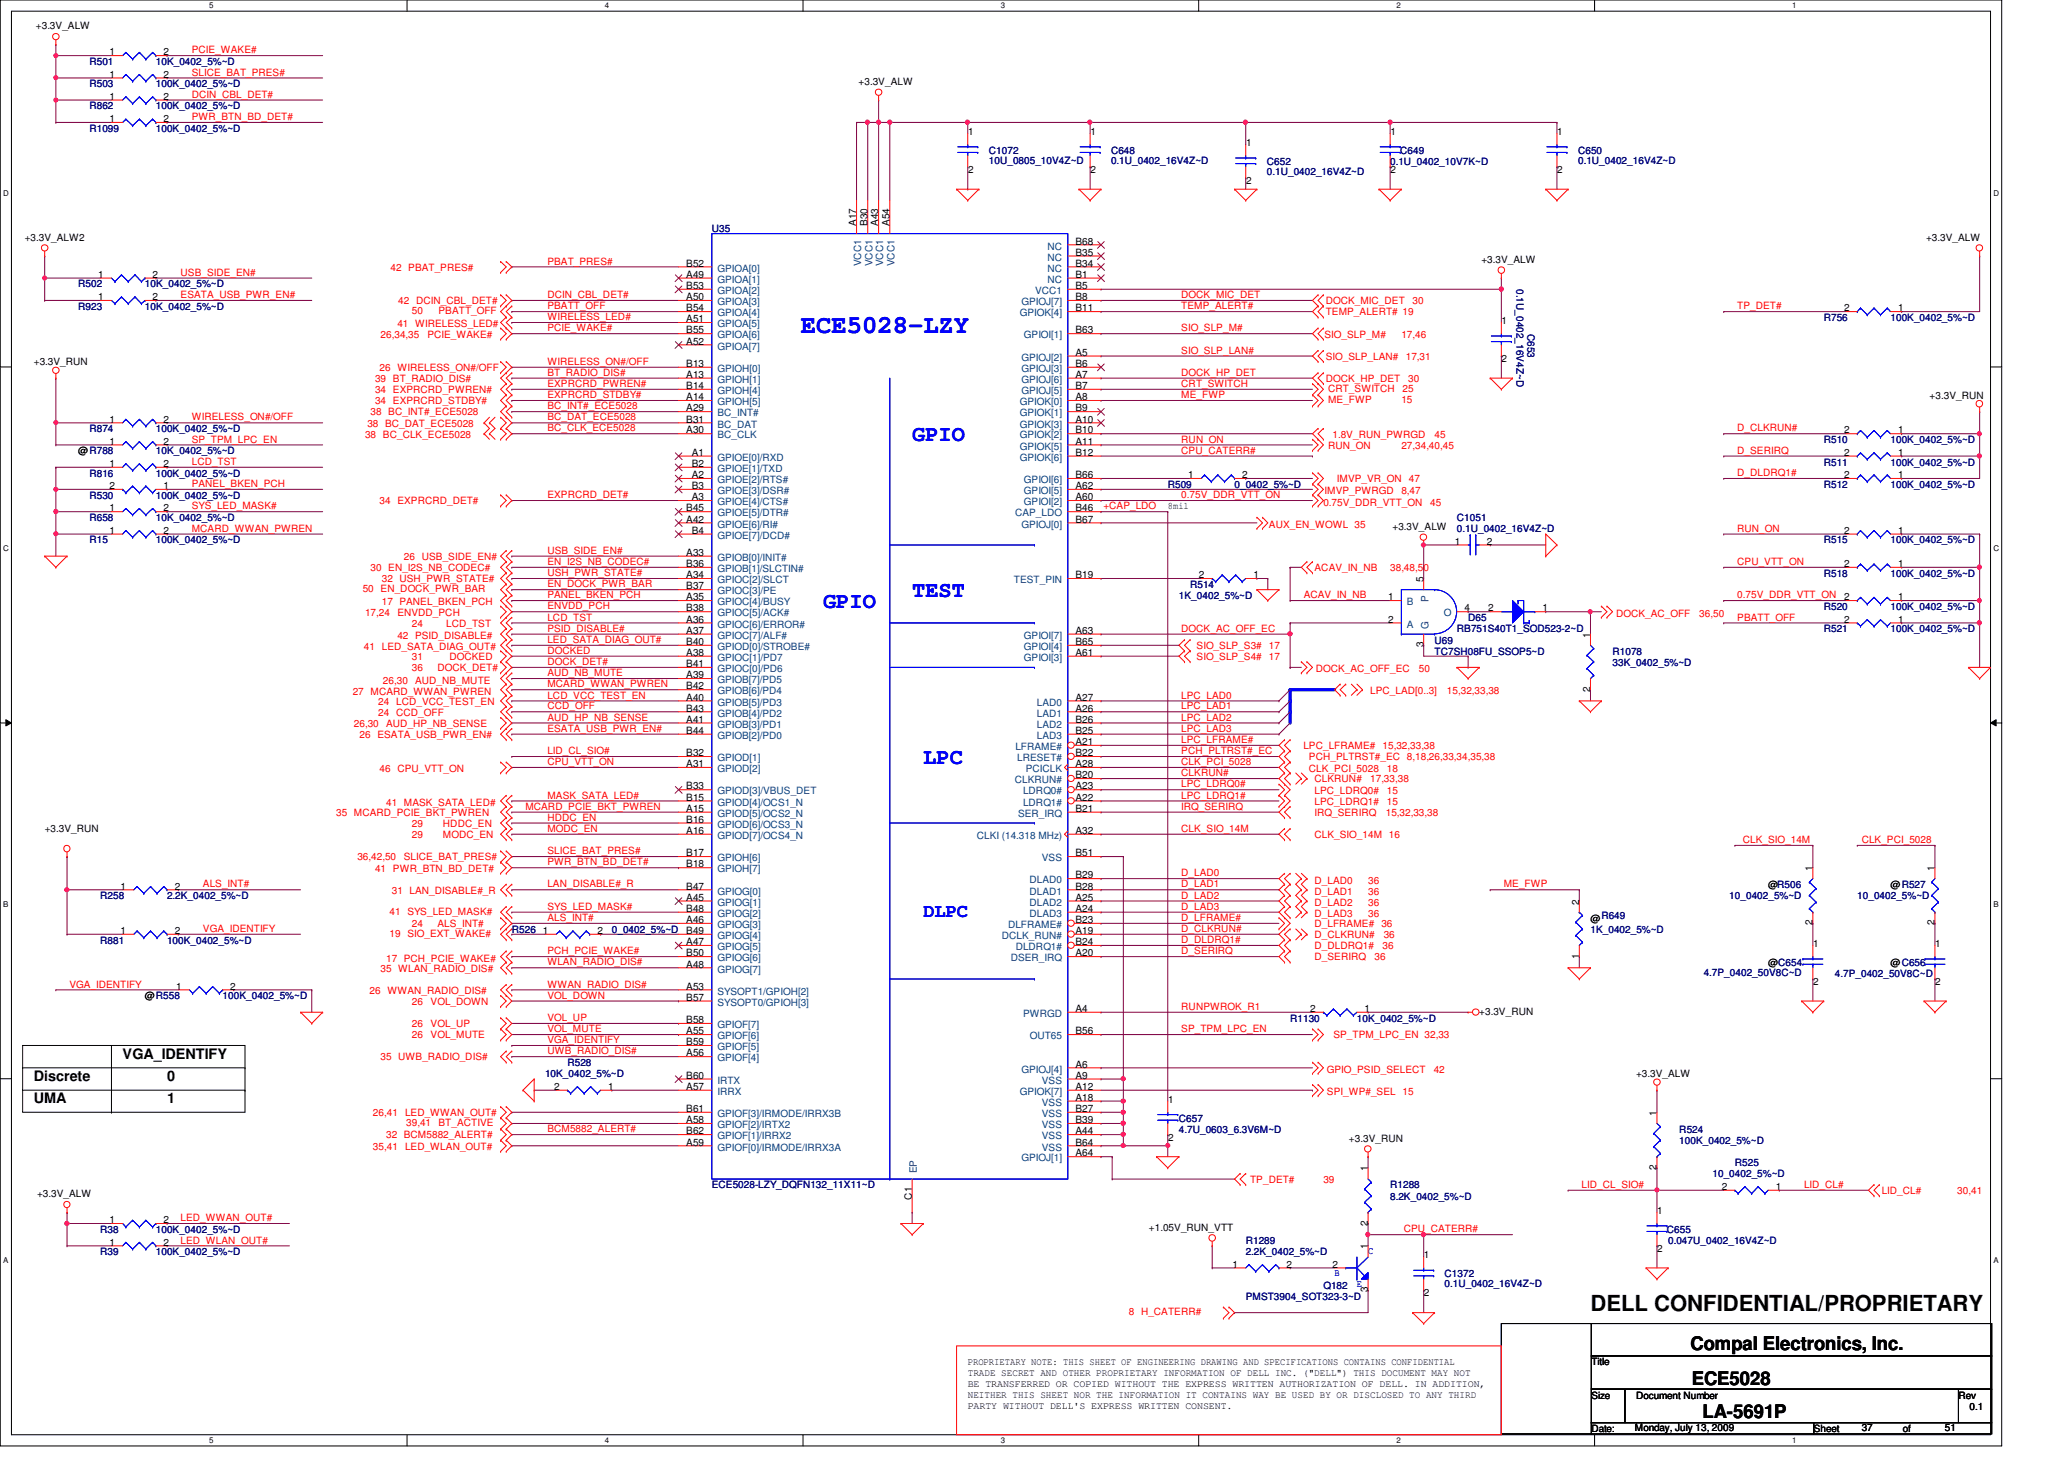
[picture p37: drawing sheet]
<svg xmlns="http://www.w3.org/2000/svg" width="297mm" height="210mm" viewBox="0 0 297 210" stroke-linecap="round" stroke-linejoin="round" font-family="sans-serif">
<defs><g id="words">
<text font-size="3.6" fill="#00f" x="115.3" y="47.8">ECE5028-LZY</text>
<g font-size="3.2" fill="#00f">
<text x="131.3" y="63.5">GPIO</text>
<text x="118.4" y="87.5">GPIO</text>
<text x="131.3" y="85.9">TEST</text>
<text x="132.9" y="109.9">LPC</text>
</g>
<text font-size="3.2" x="228.9" y="188.6">DELL CONFIDENTIAL/PROPRIETARY</text>
<text font-size="2.7" fill="#00f" x="132.9" y="131.9">DLPC</text>
<g font-size="2.7">
<text x="243.3" y="194.3">Compal Electronics, Inc.</text>
<text x="243.5" y="199.2">ECE5028</text>
<text x="245" y="204">LA-5691P</text>
</g>
<g font-size="2.1">
<text x="4.9" y="155.5">Discrete</text>
<text x="17.6" y="152.3">VGA_IDENTIFY</text>
<text x="24" y="155.5">0</text>
<text x="4.9" y="158.7">UMA</text>
<text x="24" y="158.7">1</text>
</g>
<g font-size="1.4">
<text x="5.2" y="4.2">+3.3V_ALW</text>
<text x="15.7" y="11.2">1</text>
<text x="15.7" y="8">1</text>
<text x="23.5" y="11.2">2</text>
<text x="23.5" y="8">2</text>
<text x="15.7" y="14.4">1</text>
<text x="15.7" y="17.6">1</text>
<text x="23.5" y="14.4">2</text>
<text x="23.5" y="17.6">2</text>
<text x="123.6" y="12.2">+3.3V_ALW</text>
<text x="139.3" y="19.4">1</text>
<text x="156.9" y="19.4">1</text>
<text x="179.3" y="21">1</text>
<text x="200.1" y="19.4">1</text>
<text x="224.1" y="19.4">1</text>
<text x="139.3" y="24.8">2</text>
<text x="156.9" y="24.8">2</text>
<text x="179.3" y="26.5">2</text>
<text x="200.1" y="24.8">2</text>
<text x="224.1" y="24.8">2</text>
<text x="3.6" y="34.6">+3.3V_ALW2</text>
<text x="123.2" y="32.5" transform="rotate(-90 123.2 32.5)">A17</text>
<text x="124.8" y="32.5" transform="rotate(-90 124.8 32.5)">B30</text>
<text x="126.4" y="32.5" transform="rotate(-90 126.4 32.5)">A43</text>
<text x="128" y="32.5" transform="rotate(-90 128 32.5)">A54</text>
<text x="154.8" y="35.2">B68</text>
<text x="277.2" y="34.6">+3.3V_ALW</text>
<text x="14.1" y="40">1</text>
<text x="22" y="40">2</text>
<text x="98.8" y="38.4">B52</text>
<text x="98.8" y="40">A49</text>
<text x="98.8" y="41.6">B53</text>
<text x="154.8" y="41.6">B5</text>
<text x="154.8" y="40">B1</text>
<text x="154.8" y="38.4">B34</text>
<text x="154.8" y="36.8">B35</text>
<text x="213.2" y="37.8">+3.3V_ALW</text>
<text x="14.1" y="43.2">1</text>
<text x="22" y="43.2">2</text>
<text x="98.8" y="43.2">A50</text>
<text x="98.8" y="44.8">B54</text>
<text x="98.8" y="46.4">A51</text>
<text x="98.8" y="48">B55</text>
<text x="154.8" y="43.2">B8</text>
<text x="154.8" y="44.8">B11</text>
<text x="154.8" y="48">B63</text>
<text x="216.1" y="46.6">1</text>
<text x="265.4" y="44.8">2</text>
<text x="273.2" y="44.8">1</text>
<text x="4.9" y="52.6">+3.3V_RUN</text>
<text x="98.8" y="49.6">A52</text>
<text x="98.8" y="52.8">B13</text>
<text x="154.8" y="51.2">A5</text>
<text x="154.8" y="52.8">B6</text>
<text x="216.1" y="52.1">2</text>
<text x="98.8" y="54.4">A13</text>
<text x="98.8" y="56">B14</text>
<text x="98.8" y="57.6">A14</text>
<text x="98.8" y="59.2">A29</text>
<text x="154.8" y="54.4">A7</text>
<text x="154.8" y="56">B7</text>
<text x="154.8" y="57.6">A8</text>
<text x="154.8" y="59.2">B9</text>
<text x="277.7" y="57.4">+3.3V_RUN</text>
<text x="11.3" y="65.4">@R788</text>
<text x="15.7" y="64">1</text>
<text x="15.7" y="60.8">1</text>
<text x="23.5" y="64">2</text>
<text x="23.5" y="60.8">2</text>
<text x="98.8" y="60.8">B31</text>
<text x="98.8" y="62.4">A30</text>
<text x="99.6" y="65.6">A1</text>
<text x="154.8" y="60.8">A10</text>
<text x="154.8" y="62.4">B10</text>
<text x="154.8" y="64">A11</text>
<text x="154.8" y="65.6">B12</text>
<text x="265.4" y="62.4">2</text>
<text x="265.4" y="65.6">2</text>
<text x="273.2" y="62.4">1</text>
<text x="273.2" y="65.6">1</text>
<text x="15.7" y="70.4">2</text>
<text x="15.7" y="67.2">1</text>
<text x="23.5" y="70.4">1</text>
<text x="23.5" y="67.2">2</text>
<text x="99.6" y="67.2">B2</text>
<text x="99.6" y="68.8">A2</text>
<text x="99.6" y="70.4">B3</text>
<text x="99.6" y="72">A3</text>
<text x="154.8" y="72">A60</text>
<text x="154.8" y="70.4">A62</text>
<text x="154.8" y="68.8">B66</text>
<text x="171" y="68.8">1</text>
<text x="178.8" y="68.8">2</text>
<text x="265.4" y="68.8">2</text>
<text x="273.2" y="68.8">1</text>
<text x="15.7" y="73.6">1</text>
<text x="15.7" y="76.8">1</text>
<text x="23.5" y="73.6">2</text>
<text x="23.5" y="76.8">2</text>
<text x="98.8" y="73.6">B45</text>
<text x="98.8" y="75.2">A42</text>
<text x="99.6" y="76.8">B4</text>
<text x="154.8" y="75.2">B67</text>
<text x="154.8" y="73.6">B46</text>
<text x="168.1" y="73.2">8mil</text>
<text x="200.4" y="76.2">+3.3V_ALW</text>
<text x="265.4" y="76.8">2</text>
<text x="273.2" y="76.8">1</text>
<text x="98.8" y="80">A33</text>
<text x="98.8" y="81.6">B36</text>
<text x="98.8" y="83.2">A34</text>
<text x="154.8" y="83.2">B19</text>
<text x="172.5" y="83.2">2</text>
<text x="180.4" y="83.2">1</text>
<text x="204.8" y="83.7" transform="rotate(-90 204.8 83.7)">5</text>
<text x="209.4" y="78.4">1</text>
<text x="214" y="78.4">2</text>
<text x="265.4" y="81.6">2</text>
<text x="273.2" y="81.6">1</text>
<text x="98.8" y="84.8">B37</text>
<text x="98.8" y="86.4">A35</text>
<text x="98.8" y="88">B38</text>
<text x="98.8" y="89.6">A36</text>
<text x="199.8" y="86.4">1</text>
<text x="199.8" y="89.6">2</text>
<text x="210.8" y="88">4</text>
<text x="214.2" y="88">2</text>
<text x="222" y="88">1</text>
<text x="265.4" y="86.4">2</text>
<text x="265.4" y="89.6">2</text>
<text x="273.2" y="86.4">1</text>
<text x="273.2" y="89.6">1</text>
<text x="98.8" y="91.2">A37</text>
<text x="98.8" y="92.8">B40</text>
<text x="98.8" y="94.4">A38</text>
<text x="98.8" y="96">B41</text>
<text x="154.8" y="94.4">A61</text>
<text x="154.8" y="92.8">B65</text>
<text x="154.8" y="91.2">A63</text>
<text x="204.8" y="93.1" transform="rotate(-90 204.8 93.1)">3</text>
<text x="228.9" y="91.7" transform="rotate(-90 228.9 91.7)">1</text>
<text x="98.8" y="97.6">A39</text>
<text x="98.8" y="99.2">B42</text>
<text x="98.8" y="100.8">A40</text>
<text x="154.8" y="100.8">A27</text>
<text x="228.9" y="99.5" transform="rotate(-90 228.9 99.5)">2</text>
<text x="98.8" y="102.4">B43</text>
<text x="98.8" y="104">A41</text>
<text x="98.8" y="105.6">B44</text>
<text x="154.8" y="105.6">B25</text>
<text x="154.8" y="104">B26</text>
<text x="154.8" y="102.4">A26</text>
<text x="154.8" y="107.2">A21</text>
<text x="98.8" y="108.8">B32</text>
<text x="98.8" y="110.4">A31</text>
<text x="98.8" y="113.6">B33</text>
<text x="154.8" y="110.4">A28</text>
<text x="154.8" y="108.8">B22</text>
<text x="154.8" y="112">B20</text>
<text x="154.8" y="113.6">A23</text>
<text x="6.4" y="119.8">+3.3V_RUN</text>
<text x="98.8" y="115.2">B15</text>
<text x="98.8" y="116.8">A15</text>
<text x="98.8" y="118.4">B16</text>
<text x="98.8" y="120">A16</text>
<text x="154.8" y="120">A32</text>
<text x="154.8" y="116.8">B21</text>
<text x="154.8" y="115.2">A22</text>
<text x="98.8" y="123.2">B17</text>
<text x="98.8" y="124.8">B18</text>
<text x="154.8" y="123.2">B51</text>
<text x="260.9" y="125.3" transform="rotate(-90 260.9 125.3)">1</text>
<text x="278.4" y="125.3" transform="rotate(-90 278.4 125.3)">1</text>
<text x="17.4" y="128">1</text>
<text x="25.1" y="128">2</text>
<text x="98.8" y="128">B47</text>
<text x="98.8" y="129.6">A45</text>
<text x="98.8" y="131.2">B48</text>
<text x="154.8" y="131.2">A24</text>
<text x="154.8" y="129.6">A25</text>
<text x="154.8" y="128">B28</text>
<text x="154.8" y="126.4">B29</text>
<text x="227.2" y="130.1" transform="rotate(-90 227.2 130.1)">2</text>
<text x="254.5" y="127.8">@R506</text>
<text x="272.1" y="127.8">@R527</text>
<text x="17.4" y="134.4">1</text>
<text x="25.1" y="134.4">2</text>
<text x="78.1" y="134.4">1</text>
<text x="86" y="134.4">2</text>
<text x="98.8" y="132.8">A46</text>
<text x="98.8" y="134.4">B49</text>
<text x="98.8" y="136">A47</text>
<text x="98.8" y="137.6">B50</text>
<text x="154.8" y="134.4">A19</text>
<text x="154.8" y="132.8">B23</text>
<text x="154.8" y="136">B24</text>
<text x="154.8" y="137.6">A20</text>
<text x="227.2" y="137.9" transform="rotate(-90 227.2 137.9)">1</text>
<text x="228.9" y="132.6">@R649</text>
<text x="260.9" y="133.1" transform="rotate(-90 260.9 133.1)">2</text>
<text x="260.9" y="136.2">1</text>
<text x="278.4" y="133.1" transform="rotate(-90 278.4 133.1)">2</text>
<text x="278.5" y="136.2">1</text>
<text x="20.9" y="143.8">@R558</text>
<text x="25.4" y="142.4">1</text>
<text x="33.1" y="142.4">2</text>
<text x="98.8" y="139.2">A48</text>
<text x="98.8" y="142.4">A53</text>
<text x="98.8" y="144">B57</text>
<text x="254.5" y="139">@C654</text>
<text x="260.9" y="141.7">2</text>
<text x="272.1" y="139">@C656</text>
<text x="278.5" y="141.7">2</text>
<text x="98.8" y="147.2">B58</text>
<text x="98.8" y="148.8">A55</text>
<text x="154.8" y="148.8">B56</text>
<text x="154.8" y="145.6">A4</text>
<text x="188.5" y="145.6">2</text>
<text x="196.4" y="145.6">1</text>
<text x="212.9" y="146">+3.3V_RUN</text>
<text x="98.8" y="150.4">B59</text>
<text x="98.8" y="152">A56</text>
<text x="98.8" y="155.2">B60</text>
<text x="154.8" y="153.6">A6</text>
<text x="154.8" y="155.2">A9</text>
<text x="235.5" y="155">+3.3V_ALW</text>
<text x="79.8" y="156.8">2</text>
<text x="87.5" y="156.8">1</text>
<text x="98.8" y="156.8">A57</text>
<text x="98.8" y="160">B61</text>
<text x="98.8" y="161.6">A58</text>
<text x="154.8" y="160">B27</text>
<text x="154.8" y="158.4">A18</text>
<text x="154.8" y="161.6">B39</text>
<text x="154.8" y="156.8">A12</text>
<text x="168.1" y="158.6">1</text>
<text x="238.4" y="160.5" transform="rotate(-90 238.4 160.5)">1</text>
<text x="98.8" y="163.2">B62</text>
<text x="98.8" y="164.8">A59</text>
<text x="154.8" y="166.4">A64</text>
<text x="154.8" y="164.8">B64</text>
<text x="154.8" y="163.2">A44</text>
<text x="168.1" y="164.1">2</text>
<text x="194.1" y="164.3">+3.3V_RUN</text>
<text x="5.3" y="172.3">+3.3V_ALW</text>
<text x="131.2" y="172.6" transform="rotate(-90 131.2 172.6)">C1</text>
<text x="196.8" y="168.5" transform="rotate(-90 196.8 168.5)">1</text>
<text x="238.4" y="168.3" transform="rotate(-90 238.4 168.3)">2</text>
<text x="247.8" y="171.2">2</text>
<text x="255.6" y="171.2">1</text>
<text x="15.7" y="179.2">1</text>
<text x="15.7" y="176">1</text>
<text x="23.5" y="179.2">2</text>
<text x="23.5" y="176">2</text>
<text x="165.4" y="177.1">+1.05V_RUN_VTT</text>
<text x="196.8" y="179.7" transform="rotate(-90 196.8 179.7)">1</text>
<text x="196.8" y="176.3" transform="rotate(-90 196.8 176.3)">2</text>
<text x="238.5" y="174.6">1</text>
<text x="177.4" y="182.4">1</text>
<text x="185.2" y="182.4">2</text>
<text x="191.8" y="182.4">2</text>
<text x="196.8" y="185.9" transform="rotate(-90 196.8 185.9)">3</text>
<text x="204.9" y="181">1</text>
<text x="238.5" y="180.1">2</text>
<text x="204.9" y="186.5">2</text>
<text x="139.3" y="196.4">PROPRIETARY NOTE: THIS SHEET OF ENGINEERING DRAWING AND SPECIFICATIONS CONTAINS CONFIDENTIAL</text>
<text x="139.3" y="198">TRADE SECRET AND OTHER PROPRIETARY INFORMATION OF DELL INC. (&quot;DELL&quot;) THIS DOCUMENT MAY NOT</text>
<text x="229" y="196.4">Title</text>
<text x="139.3" y="201.1">NEITHER THIS SHEET NOR THE INFORMATION IT CONTAINS WAY BE USED BY OR DISCLOSED TO ANY THIRD</text>
<text x="139.3" y="199.6">BE TRANSFERRED OR COPIED WITHOUT THE EXPRESS WRITTEN AUTHORIZATION OF DELL. IN ADDITION,</text>
<text x="139.3" y="202.7">PARTY WITHOUT DELL'S EXPRESS WRITTEN CONSENT.</text>
<text x="229" y="201.2">Size</text>
<text x="235.5" y="201.2">Document Number</text>
<text x="281.9" y="201.2">Rev</text>
<text x="283.5" y="202.8">0.1</text>
<text x="229" y="206">Date:</text>
<text x="235.3" y="205.9">Monday, July 13, 2009</text>
<text x="261" y="206">Sheet</text>
<text x="267.9" y="205.9">37</text>
<text x="273.9" y="206">of</text>
<text x="279.9" y="205.9">51</text>
</g>
<g font-size="1.4" fill="#000080">
<text x="12.9" y="9.4">R501</text>
<text x="22.4" y="9.4">10K_0402_5%~D</text>
<text x="12.9" y="12.6">R503</text>
<text x="12.9" y="15.7">R862</text>
<text x="22.4" y="12.6">100K_0402_5%~D</text>
<text x="22.4" y="15.7">100K_0402_5%~D</text>
<text x="12.9" y="19">R1099</text>
<text x="22.4" y="19">100K_0402_5%~D</text>
<text x="142.3" y="22.2">C1072</text>
<text x="142.3" y="23.6">10U_0805_10V4Z~D</text>
<text x="159.9" y="22.2">C648</text>
<text x="159.9" y="23.6">0.1U_0402_16V4Z~D</text>
<text x="182.3" y="23.7">C652</text>
<text x="200.1" y="23.7">0.1U_0402_10V7K~D</text>
<text x="201.5" y="22.2">C649</text>
<text x="227.1" y="22.2">C650</text>
<text x="227.1" y="23.6">0.1U_0402_16V4Z~D</text>
<text x="182.3" y="25.2">0.1U_0402_16V4Z~D</text>
<text x="102.4" y="33.4">U35</text>
<text x="11.3" y="41.4">R502</text>
<text x="20.9" y="41.4">10K_0402_5%~D</text>
<text x="218.2" y="41.6" transform="rotate(90 218.2 41.6)">0.1U_0402_16V4Z~D</text>
<text x="11.3" y="44.6">R923</text>
<text x="20.9" y="44.6">10K_0402_5%~D</text>
<text x="262.5" y="46.2">R756</text>
<text x="272.1" y="46.2">100K_0402_5%~D</text>
<text x="219.8" y="48" transform="rotate(90 219.8 48)">C653</text>
<text x="12.9" y="62.2">R874</text>
<text x="22.4" y="65.4">10K_0402_5%~D</text>
<text x="22.4" y="62.2">100K_0402_5%~D</text>
<text x="262.5" y="63.8">R510</text>
<text x="272.1" y="63.8">100K_0402_5%~D</text>
<text x="12.9" y="71.8">R530</text>
<text x="12.9" y="68.6">R816</text>
<text x="22.4" y="71.8">100K_0402_5%~D</text>
<text x="22.4" y="68.6">100K_0402_5%~D</text>
<text x="168.1" y="70.2">R509</text>
<text x="177.7" y="70.2">0_0402_5%~D</text>
<text x="262.5" y="70.2">R512</text>
<text x="262.5" y="67">R511</text>
<text x="272.1" y="70.2">100K_0402_5%~D</text>
<text x="272.1" y="67">100K_0402_5%~D</text>
<text x="12.9" y="75">R658</text>
<text x="22.4" y="75">10K_0402_5%~D</text>
<text x="209.7" y="75">C1051</text>
<text x="209.7" y="76.6">0.1U_0402_16V4Z~D</text>
<text x="12.9" y="78.2">R15</text>
<text x="22.4" y="78.2">100K_0402_5%~D</text>
<text x="262.5" y="83">R518</text>
<text x="262.5" y="78.2">R515</text>
<text x="272.1" y="83">100K_0402_5%~D</text>
<text x="272.1" y="78.2">100K_0402_5%~D</text>
<text x="169.7" y="86.2">1K_0402_5%~D</text>
<text x="171.3" y="84.6">R514</text>
<text x="211.3" y="89.4">D65</text>
<text x="262.5" y="87.8">R520</text>
<text x="272.1" y="87.8">100K_0402_5%~D</text>
<text x="206.5" y="92.6">U69</text>
<text x="206.5" y="94.2">TC7SH08FU_SSOP5~D</text>
<text x="209.7" y="91">RB751S40T1_SOD523-2~D</text>
<text x="232.1" y="94.2">R1078</text>
<text x="232.1" y="95.8">33K_0402_5%~D</text>
<text x="262.5" y="91">R521</text>
<text x="272.1" y="91">100K_0402_5%~D</text>
<text x="14.4" y="129.4">R258</text>
<text x="24" y="129.4">2.2K_0402_5%~D</text>
<text x="248.9" y="129.4">10_0402_5%~D</text>
<text x="267.3" y="129.4">10_0402_5%~D</text>
<text x="14.4" y="135.8">R881</text>
<text x="24" y="135.8">100K_0402_5%~D</text>
<text x="73.7" y="134.2">R526</text>
<text x="88" y="134.2">0_0402_5%~D</text>
<text x="228.9" y="134.2">1K_0402_5%~D</text>
<text x="32" y="143.8">100K_0402_5%~D</text>
<text x="245.2" y="140.4">4.7P_0402_50V8C~D</text>
<text x="264.1" y="140.6">4.7P_0402_50V8C~D</text>
<text x="185.7" y="147">R1130</text>
<text x="195.3" y="147">10K_0402_5%~D</text>
<text x="78.4" y="155">10K_0402_5%~D</text>
<text x="81.7" y="153.4">R528</text>
<text x="169.7" y="161.4">C657</text>
<text x="169.7" y="163">4.7U_0603_6.3V6M~D</text>
<text x="241.7" y="163">R524</text>
<text x="241.7" y="164.6">100K_0402_5%~D</text>
<text x="249.7" y="167.8">R525</text>
<text x="102.4" y="171">ECE5028-LZY_DQFN132_11X11~D</text>
<text x="200.1" y="171">R1288</text>
<text x="200.1" y="172.6">8.2K_0402_5%~D</text>
<text x="246.5" y="169.4">10_0402_5%~D</text>
<text x="14.4" y="177.4">R38</text>
<text x="22.4" y="177.4">100K_0402_5%~D</text>
<text x="179.3" y="179">R1289</text>
<text x="239.9" y="177.4">C655</text>
<text x="240.1" y="179">0.047U_0402_16V4Z~D</text>
<text x="14.4" y="180.6">R39</text>
<text x="22.4" y="180.6">100K_0402_5%~D</text>
<text x="179.3" y="180.6">2.2K_0402_5%~D</text>
<text x="190.5" y="185.4">Q182</text>
<text x="207.9" y="183.8">C1372</text>
<text x="207.9" y="185.2">0.1U_0402_16V4Z~D</text>
<text x="179.3" y="187">PMST3904_SOT323-3~D</text>
</g>
<g font-size="1.4" fill="#f00">
<text x="27.6" y="7.7">PCIE_WAKE#</text>
<text x="27.6" y="10.9">SLICE_BAT_PRES#</text>
<text x="27.6" y="14.1">DCIN_CBL_DET#</text>
<text x="27.6" y="17.3">PWR_BTN_BD_DET#</text>
<text x="26" y="39.7">USB_SIDE_EN#</text>
<text x="56.2" y="39">42 PBAT_PRES#</text>
<text x="78.8" y="38.1">PBAT_PRES#</text>
<text x="26" y="42.9">ESATA_USB_PWR_EN#</text>
<text x="57.2" y="47">41 WIRELESS_LED#</text>
<text x="57.3" y="43.8">42 DCIN_CBL_DET#</text>
<text x="59.3" y="45.2">50</text>
<text x="63.1" y="45.2">PBATT_OFF</text>
<text x="78.8" y="42.9">DCIN_CBL_DET#</text>
<text x="78.8" y="47.7">PCIE_WAKE#</text>
<text x="78.8" y="44.5">PBATT_OFF</text>
<text x="78.8" y="46.1">WIRELESS_LED#</text>
<text x="170" y="42.9">DOCK_MIC_DET</text>
<text x="170" y="44.5">TEMP_ALERT#</text>
<text x="170" y="47.7">SIO_SLP_M#</text>
<text x="190.8" y="43.8">DOCK_MIC_DET</text>
<text x="190.8" y="45.4">TEMP_ALERT# 19</text>
<text x="203.3" y="43.8">30</text>
<text x="250" y="44.5">TP_DET#</text>
<text x="54.6" y="53.4">26 WIRELESS_ON#/OFF</text>
<text x="54.8" y="48.6">26,34,35</text>
<text x="61.5" y="48.6">PCIE_WAKE#</text>
<text x="78.8" y="52.5">WIRELESS_ON#/OFF</text>
<text x="170" y="50.9">SIO_SLP_LAN#</text>
<text x="190.6" y="48.6">SIO_SLP_M#</text>
<text x="190.8" y="51.8">SIO_SLP_LAN#</text>
<text x="201.7" y="48.6">17,46</text>
<text x="202.3" y="51.8">17,31</text>
<text x="53.3" y="59.8">38 BC_INT#_ECE5028</text>
<text x="54" y="56.6">34 EXPRCRD_PWREN#</text>
<text x="54" y="58.2">34 EXPRCRD_STDBY#</text>
<text x="54" y="55">39 BT_RADIO_DIS#</text>
<text x="78.8" y="58.9">BC_INT#_ECE5028</text>
<text x="78.8" y="57.3">EXPRCRD_STDBY#</text>
<text x="78.8" y="55.7">EXPRCRD_PWREN#</text>
<text x="78.8" y="54.1">BT_RADIO_DIS#</text>
<text x="170" y="54.1">DOCK_HP_DET</text>
<text x="170" y="55.7">CRT_SWITCH</text>
<text x="170" y="57.3">ME_FWP</text>
<text x="190.8" y="55">DOCK_HP_DET</text>
<text x="191.1" y="56.4">CRT_SWITCH</text>
<text x="191.1" y="58">ME_FWP</text>
<text x="201.7" y="58">15</text>
<text x="201.8" y="56.4">25</text>
<text x="202.6" y="55">30</text>
<text x="27.6" y="60.5">WIRELESS_ON#/OFF</text>
<text x="27.6" y="63.7">SP_TPM_LPC_EN</text>
<text x="52.5" y="63">38 BC_CLK_ECE5028</text>
<text x="52.9" y="61.4">38 BC_DAT_ECE5028</text>
<text x="78.8" y="62.1">BC_CLK_ECE5028</text>
<text x="78.8" y="60.5">BC_DAT_ECE5028</text>
<text x="170" y="63.7">RUN_ON</text>
<text x="170" y="65.3">CPU_CATERR#</text>
<text x="191.1" y="64.6">RUN_ON</text>
<text x="191.8" y="63">1.8V_RUN_PWRGD</text>
<text x="201.7" y="64.6">27,34,40,45</text>
<text x="206.5" y="63">45</text>
<text x="250" y="62.1">D_CLKRUN#</text>
<text x="250" y="65.3">D_SERIRQ</text>
<text x="27.6" y="66.9">LCD_TST</text>
<text x="27.6" y="70.1">PANEL_BKEN_PCH</text>
<text x="78.8" y="71.7">EXPRCRD_DET#</text>
<text x="170" y="71.7">0.75V_DDR_VTT_ON</text>
<text x="190.6" y="71.1">IMVP_PWRGD</text>
<text x="192.4" y="69.4">IMVP_VR_ON</text>
<text x="201.7" y="71.1">8,47</text>
<text x="202.8" y="69.4">47</text>
<text x="250" y="68.5">D_DLDRQ1#</text>
<text x="27.6" y="73.3">SYS_LED_MASK#</text>
<text x="27.6" y="76.5">MCARD_WWAN_PWREN</text>
<text x="54.6" y="72.6">34 EXPRCRD_DET#</text>
<text x="158.8" y="73.3">+CAP_LDO</text>
<text x="182.6" y="75.9">AUX_EN_WOWL 35</text>
<text x="190.5" y="72.7">0.75V_DDR_VTT_ON</text>
<text x="205.8" y="72.7">45</text>
<text x="250" y="76.5">RUN_ON</text>
<text x="53.3" y="82.2">30 EN_I2S_NB_CODEC#</text>
<text x="54.9" y="83.8">32 USH_PWR_STATE#</text>
<text x="58.1" y="80.6">26 USB_SIDE_EN#</text>
<text x="78.8" y="79.7">USB_SIDE_EN#</text>
<text x="78.8" y="81.3">EN_I2S_NB_CODEC#</text>
<text x="78.8" y="82.9">USH_PWR_STATE#</text>
<text x="189.2" y="82.2">ACAV_IN_NB</text>
<text x="200.1" y="82.2">38,48,50</text>
<text x="250" y="81.3">CPU_VTT_ON</text>
<text x="52.2" y="85.2">50 EN_DOCK_PWR_BAR</text>
<text x="52.5" y="88.6">17,24</text>
<text x="54.9" y="87">17 PANEL_BKEN_PCH</text>
<text x="57.2" y="88.6">ENVDD_PCH</text>
<text x="78.8" y="84.5">EN_DOCK_PWR_BAR</text>
<text x="78.8" y="89.3">LCD_TST</text>
<text x="78.8" y="86.1">PANEL_BKEN_PCH</text>
<text x="78.8" y="87.7">ENVDD_PCH</text>
<text x="187.6" y="86.1">ACAV_IN_NB</text>
<text x="232.6" y="88.7">DOCK_AC_OFF</text>
<text x="244.6" y="88.7">36,50</text>
<text x="250" y="86.1">0.75V_DDR_VTT_ON</text>
<text x="250" y="89.3">PBATT_OFF</text>
<text x="52.4" y="93.5">41 LED_SATA_DIAG_OUT#</text>
<text x="57.2" y="91.9">42 PSID_DISABLE#</text>
<text x="59.3" y="90.2">24</text>
<text x="59.3" y="95">31</text>
<text x="64.2" y="90.2">LCD_TST</text>
<text x="64.7" y="95">DOCKED</text>
<text x="78.8" y="95.7">DOCK_DET#</text>
<text x="78.8" y="90.9">PSID_DISABLE#</text>
<text x="78.8" y="94.1">DOCKED</text>
<text x="78.8" y="92.5">LED_SATA_DIAG_OUT#</text>
<text x="170" y="90.9">DOCK_AC_OFF_EC</text>
<text x="172.2" y="95">SIO_SLP_S4#</text>
<text x="172.2" y="93.4">SIO_SLP_S3#</text>
<text x="182.6" y="95">17</text>
<text x="182.6" y="93.4">17</text>
<text x="50.8" y="99.9">27 MCARD_WWAN_PWREN</text>
<text x="54.4" y="101.4">24 LCD_VCC_TEST_EN</text>
<text x="55.1" y="98.3">26,30</text>
<text x="59.3" y="96.6">36</text>
<text x="59.7" y="98.3">AUD_NB_MUTE</text>
<text x="62.9" y="96.6">DOCK_DET#</text>
<text x="78.8" y="97.3">AUD_NB_MUTE</text>
<text x="78.8" y="100.5">LCD_VCC_TEST_EN</text>
<text x="78.8" y="98.9">MCARD_WWAN_PWREN</text>
<text x="170" y="100.5">LPC_LAD0</text>
<text x="189.4" y="96.7">DOCK_AC_OFF_EC</text>
<text x="197.2" y="99.8">LPC_LAD[0..3]</text>
<text x="204.2" y="96.7">50</text>
<text x="208.2" y="99.8">15,32,33,38</text>
<text x="50.9" y="104.6">26,30</text>
<text x="51.7" y="106.2">26 ESATA_USB_PWR_EN#</text>
<text x="54.4" y="103">24 CCD_OFF</text>
<text x="55.6" y="104.6">AUD_HP_NB_SENSE</text>
<text x="78.8" y="105.3">ESATA_USB_PWR_EN#</text>
<text x="78.8" y="103.7">AUD_HP_NB_SENSE</text>
<text x="78.8" y="102.1">CCD_OFF</text>
<text x="170" y="105.3">LPC_LAD3</text>
<text x="170" y="102.1">LPC_LAD1</text>
<text x="170" y="103.7">LPC_LAD2</text>
<text x="170" y="106.9">LPC_LFRAME#</text>
<text x="187.6" y="107.8">LPC_LFRAME#</text>
<text x="199" y="107.8">15,32,33,38</text>
<text x="54.6" y="111">46 CPU_VTT_ON</text>
<text x="78.8" y="110.1">CPU_VTT_ON</text>
<text x="78.8" y="108.5">LID_CL_SIO#</text>
<text x="170" y="108.5">PCH_PLTRST#_EC</text>
<text x="170" y="111.7">CLKRUN#</text>
<text x="170" y="110.1">CLK_PCI_5028</text>
<text x="170" y="113.3">LPC_LDRQ0#</text>
<text x="188.4" y="111">CLK_PCI_5028</text>
<text x="188.4" y="109.4">PCH_PLTRST#_EC 8,18,26,33,34,35,38</text>
<text x="189.2" y="112.6">CLKRUN#</text>
<text x="197.2" y="112.6">17,33,38</text>
<text x="199.6" y="111">18</text>
<text x="48.4" y="117.4">35 MCARD_PCIE_BKT_PWREN</text>
<text x="55.6" y="116">41 MASK_SATA_LED#</text>
<text x="59.3" y="119">29</text>
<text x="63.8" y="119">HDDC_EN</text>
<text x="75.6" y="116.5">MCARD_PCIE_BKT_PWREN</text>
<text x="78.8" y="118.1">HDDC_EN</text>
<text x="78.8" y="119.7">MODC_EN</text>
<text x="78.8" y="114.9">MASK_SATA_LED#</text>
<text x="170" y="116.5">IRQ_SERIRQ</text>
<text x="170" y="114.9">LPC_LDRQ1#</text>
<text x="170" y="119.7">CLK_SIO_14M</text>
<text x="189.2" y="114.2">LPC_LDRQ0#</text>
<text x="189.2" y="115.8">LPC_LDRQ1#</text>
<text x="189.2" y="117.4">IRQ_SERIRQ</text>
<text x="199.4" y="117.4">15,32,33,38</text>
<text x="199.6" y="114.2">15</text>
<text x="199.6" y="115.8">15</text>
<text x="51.4" y="123.8">36,42,50</text>
<text x="54" y="125.4">41 PWR_BTN_BD_DET#</text>
<text x="58.1" y="123.8">SLICE_BAT_PRES#</text>
<text x="59.3" y="120.6">29</text>
<text x="63.8" y="120.6">MODC_EN</text>
<text x="78.8" y="122.9">SLICE_BAT_PRES#</text>
<text x="78.8" y="124.5">PWR_BTN_BD_DET#</text>
<text x="189.2" y="120.6">CLK_SIO_14M 16</text>
<text x="250.8" y="121.3">CLK_SIO_14M</text>
<text x="267.9" y="121.3">CLK_PCI_5028</text>
<text x="29.2" y="127.7">ALS_INT#</text>
<text x="56" y="131.6">41 SYS_LED_MASK#</text>
<text x="56.4" y="128.6">31 LAN_DISABLE#_R</text>
<text x="78.8" y="130.9">SYS_LED_MASK#</text>
<text x="78.8" y="127.7">LAN_DISABLE#_R</text>
<text x="170" y="130.9">D_LAD3</text>
<text x="170" y="127.7">D_LAD1</text>
<text x="170" y="126.1">D_LAD0</text>
<text x="170" y="129.3">D_LAD2</text>
<text x="189.2" y="132">D_LAD3</text>
<text x="189.2" y="128.7">D_LAD1</text>
<text x="189.2" y="130.3">D_LAD2</text>
<text x="189.2" y="127.1">D_LAD0</text>
<text x="196.9" y="132">36</text>
<text x="196.9" y="128.7">36</text>
<text x="196.9" y="130.3">36</text>
<text x="196.9" y="127.1">36</text>
<text x="216.4" y="127.7">ME_FWP</text>
<text x="29.2" y="134.1">VGA_IDENTIFY</text>
<text x="56" y="134.8">19 SIO_EXT_WAKE#</text>
<text x="59.3" y="133.4">24</text>
<text x="62.9" y="133.4">ALS_INT#</text>
<text x="78.8" y="137.3">PCH_PCIE_WAKE#</text>
<text x="78.8" y="132.5">ALS_INT#</text>
<text x="170" y="135.7">D_DLDRQ1#</text>
<text x="170" y="134.1">D_CLKRUN#</text>
<text x="170" y="132.5">D_LFRAME#</text>
<text x="170" y="137.3">D_SERIRQ</text>
<text x="189.2" y="136.6">D_DLDRQ1#</text>
<text x="189.2" y="135">D_CLKRUN#</text>
<text x="189.2" y="133.4">D_LFRAME#</text>
<text x="198.8" y="133.4">36</text>
<text x="199" y="136.6">36</text>
<text x="199.1" y="135">36</text>
<text x="10" y="142.1">VGA_IDENTIFY</text>
<text x="53.2" y="143">26 WWAN_RADIO_DIS#</text>
<text x="54.8" y="139.8">35 WLAN_RADIO_DIS#</text>
<text x="55.6" y="138.3">17 PCH_PCIE_WAKE#</text>
<text x="78.8" y="138.9">WLAN_RADIO_DIS#</text>
<text x="78.8" y="142.1">WWAN_RADIO_DIS#</text>
<text x="78.8" y="143.7">VOL_DOWN</text>
<text x="189.2" y="138.2">D_SERIRQ</text>
<text x="197.8" y="138.2">36</text>
<text x="59.3" y="144.6">26</text>
<text x="59.3" y="147.8">26</text>
<text x="59.3" y="149.4">26</text>
<text x="62" y="144.6">VOL_DOWN</text>
<text x="62" y="147.8">VOL_UP</text>
<text x="62" y="149.4">VOL_MUTE</text>
<text x="78.8" y="146.9">VOL_UP</text>
<text x="78.8" y="148.5">VOL_MUTE</text>
<text x="170" y="145.3">RUNPWROK_R1</text>
<text x="170" y="148.5">SP_TPM_LPC_EN</text>
<text x="191.9" y="149.4">SP_TPM_LPC_EN 32,33</text>
<text x="54.8" y="152.6">35 UWB_RADIO_DIS#</text>
<text x="78.8" y="150.1">VGA_IDENTIFY</text>
<text x="78.8" y="151.7">UWB_RADIO_DIS#</text>
<text x="191" y="154.3">GPIO_PSID_SELECT</text>
<text x="206.3" y="154.3">42</text>
<text x="53.7" y="160.6">26,41</text>
<text x="58.3" y="160.6">LED_WWAN_OUT#</text>
<text x="191" y="157.5">SPI_WP#_SEL 15</text>
<text x="53.7" y="165.4">35,41</text>
<text x="55.6" y="163.8">32 BCM5882_ALERT#</text>
<text x="58.3" y="165.4">LED_WLAN_OUT#</text>
<text x="58.5" y="162">39,41</text>
<text x="63.1" y="162">BT_ACTIVE</text>
<text x="78.8" y="162.9">BCM5882_ALERT#</text>
<text x="179.9" y="170.2">TP_DET#</text>
<text x="190.5" y="170.2">39</text>
<text x="227.6" y="170.9">LID_CL_SIO#</text>
<text x="259.6" y="170.9">LID_CL#</text>
<text x="270.8" y="171.8">LID_CL#</text>
<text x="281.7" y="171.8">30,41</text>
<text x="26" y="175.7">LED_WWAN_OUT#</text>
<text x="26" y="178.9">LED_WLAN_OUT#</text>
<text x="202" y="177.3">CPU_CATERR#</text>
<text x="162.5" y="189.2">8 H_CATERR#</text>
</g>
<g font-size="1.4" fill="#004080">
<text x="150.7" y="35.9">NC</text>
<text x="103.2" y="39.1">GPIOA[0]</text>
<text x="103.2" y="40.7">GPIOA[1]</text>
<text x="123.9" y="38.3" transform="rotate(-90 123.9 38.3)">VCC1</text>
<text x="125.6" y="38.3" transform="rotate(-90 125.6 38.3)">VCC1</text>
<text x="127.1" y="38.3" transform="rotate(-90 127.1 38.3)">VCC1</text>
<text x="128.7" y="38.3" transform="rotate(-90 128.7 38.3)">VCC1</text>
<text x="150.7" y="40.7">NC</text>
<text x="150.7" y="39.1">NC</text>
<text x="150.7" y="37.5">NC</text>
<text x="103.2" y="42.3">GPIOA[2]</text>
<text x="103.2" y="43.9">GPIOA[3]</text>
<text x="103.2" y="45.5">GPIOA[4]</text>
<text x="103.2" y="47.1">GPIOA[5]</text>
<text x="146.8" y="45.5">GPIOK[4]</text>
<text x="147" y="43.9">GPIOJ[7]</text>
<text x="149" y="42.3">VCC1</text>
<text x="103.2" y="48.7">GPIOA[6]</text>
<text x="103.2" y="50.3">GPIOA[7]</text>
<text x="103.2" y="53.5">GPIOH[0]</text>
<text x="147" y="51.9">GPIOJ[2]</text>
<text x="147" y="53.5">GPIOJ[3]</text>
<text x="147.4" y="48.7">GPIOI[1]</text>
<text x="103.2" y="55.1">GPIOH[1]</text>
<text x="103.2" y="56.7">GPIOH[4]</text>
<text x="103.2" y="58.3">GPIOH[5]</text>
<text x="103.2" y="59.9">BC_INT#</text>
<text x="146.8" y="58.3">GPIOK[0]</text>
<text x="146.8" y="59.9">GPIOK[1]</text>
<text x="147" y="55.1">GPIOJ[6]</text>
<text x="147" y="56.7">GPIOJ[5]</text>
<text x="103.2" y="61.5">BC_DAT</text>
<text x="103.2" y="63.1">BC_CLK</text>
<text x="146.8" y="61.5">GPIOK[3]</text>
<text x="146.8" y="63.1">GPIOK[2]</text>
<text x="146.8" y="64.7">GPIOK[5]</text>
<text x="103.2" y="66.3">GPIOE[0]/RXD</text>
<text x="103.2" y="67.9">GPIOE[1]/TXD</text>
<text x="103.2" y="69.5">GPIOE[2]/RTS#</text>
<text x="103.2" y="71.1">GPIOE[3]/DSR#</text>
<text x="146.8" y="66.3">GPIOK[6]</text>
<text x="147.4" y="71.1">GPIOI[5]</text>
<text x="147.4" y="69.5">GPIOI[6]</text>
<text x="103.2" y="72.7">GPIOE[4]/CTS#</text>
<text x="103.2" y="74.3">GPIOE[5]/DTR#</text>
<text x="103.2" y="75.9">GPIOE[6]/RI#</text>
<text x="103.2" y="77.5">GPIOE[7]/DCD#</text>
<text x="146.1" y="74.3">CAP_LDO</text>
<text x="147" y="75.9">GPIOJ[0]</text>
<text x="147.4" y="72.7">GPIOI[2]</text>
<text x="103.2" y="80.7">GPIOB[0]/INIT#</text>
<text x="103.2" y="82.3">GPIOB[1]/SLCTIN#</text>
<text x="103.2" y="83.9">GPIOC[2]/SLCT</text>
<text x="145.9" y="83.9">TEST_PIN</text>
<text x="103.2" y="85.5">GPIOC[3]/PE</text>
<text x="103.2" y="87.1">GPIOC[4]/BUSY</text>
<text x="103.2" y="88.7">GPIOC[5]/ACK#</text>
<text x="202.5" y="87.1">B</text>
<text x="205.6" y="86.6" transform="rotate(-90 205.6 86.6)">P</text>
<text x="207.8" y="88.7">O</text>
<text x="103.2" y="90.3">GPIOC[6]/ERROR#</text>
<text x="103.2" y="91.9">GPIOC[7]/ALF#</text>
<text x="103.2" y="93.5">GPIOD[0]/STROBE#</text>
<text x="103.2" y="95.1">GPIOC[1]/PD7</text>
<text x="147.4" y="95.1">GPIOI[3]</text>
<text x="147.4" y="93.5">GPIOI[4]</text>
<text x="147.4" y="91.9">GPIOI[7]</text>
<text x="202.5" y="90.3">A</text>
<text x="205.6" y="90.4" transform="rotate(-90 205.6 90.4)">G</text>
<text x="103.2" y="96.7">GPIOC[0]/PD6</text>
<text x="103.2" y="98.3">GPIOB[7]/PD5</text>
<text x="103.2" y="99.9">GPIOB[6]/PD4</text>
<text x="103.2" y="101.5">GPIOB[5]/PD3</text>
<text x="149.2" y="101.5">LAD0</text>
<text x="103.2" y="103.1">GPIOB[4]/PD2</text>
<text x="103.2" y="104.7">GPIOB[3]/PD1</text>
<text x="103.2" y="106.3">GPIOB[2]/PD0</text>
<text x="146.1" y="107.9">LFRAME#</text>
<text x="149.2" y="106.3">LAD3</text>
<text x="149.2" y="104.7">LAD2</text>
<text x="149.2" y="103.1">LAD1</text>
<text x="103.2" y="109.5">GPIOD[1]</text>
<text x="103.2" y="111.1">GPIOD[2]</text>
<text x="146" y="112.7">CLKRUN#</text>
<text x="146.4" y="109.5">LRESET#</text>
<text x="147.6" y="111.1">PCICLK</text>
<text x="103.2" y="114.3">GPIOD[3]/VBUS_DET</text>
<text x="103.2" y="115.9">GPIOD[4]/OCS1_N</text>
<text x="103.2" y="117.5">GPIOD[5]/OCS2_N</text>
<text x="103.2" y="119.1">GPIOD[6]/OCS3_N</text>
<text x="146.5" y="117.5">SER_IRQ</text>
<text x="147.2" y="115.9">LDRQ1#</text>
<text x="147.2" y="114.3">LDRQ0#</text>
<text x="103.2" y="120.7">GPIOD[7]/OCS4_N</text>
<text x="103.2" y="123.9">GPIOH[6]</text>
<text x="103.2" y="125.5">GPIOH[7]</text>
<text x="140.6" y="120.7">CLKI (14.318 MHz)</text>
<text x="149.9" y="123.9">VSS</text>
<text x="103.2" y="128.7">GPIOG[0]</text>
<text x="103.2" y="130.3">GPIOG[1]</text>
<text x="103.2" y="131.9">GPIOG[2]</text>
<text x="148.2" y="131.9">DLAD3</text>
<text x="148.2" y="130.3">DLAD2</text>
<text x="148.2" y="128.7">DLAD1</text>
<text x="148.2" y="127.1">DLAD0</text>
<text x="103.2" y="133.5">GPIOG[3]</text>
<text x="103.2" y="135.1">GPIOG[4]</text>
<text x="103.2" y="136.7">GPIOG[5]</text>
<text x="144.2" y="135.1">DCLK_RUN#</text>
<text x="145.1" y="133.5">DLFRAME#</text>
<text x="146.2" y="136.7">DLDRQ1#</text>
<text x="103.2" y="138.3">GPIOG[6]</text>
<text x="103.2" y="139.9">GPIOG[7]</text>
<text x="103.2" y="143.1">SYSOPT1/GPIOH[2]</text>
<text x="145.5" y="138.3">DSER_IRQ</text>
<text x="103.2" y="144.7">SYSOPT0/GPIOH[3]</text>
<text x="103.2" y="147.9">GPIOF[7]</text>
<text x="103.2" y="149.5">GPIOF[6]</text>
<text x="147.2" y="146.3">PWRGD</text>
<text x="148.2" y="149.5">OUT65</text>
<text x="103.2" y="151.1">GPIOF[5]</text>
<text x="103.2" y="152.7">GPIOF[4]</text>
<text x="103.2" y="155.9">IRTX</text>
<text x="147" y="154.3">GPIOJ[4]</text>
<text x="149.9" y="155.9">VSS</text>
<text x="103.2" y="157.5">IRRX</text>
<text x="103.2" y="160.7">GPIOF[3]/IRMODE/IRRX3B</text>
<text x="146.8" y="157.5">GPIOK[7]</text>
<text x="149.9" y="160.7">VSS</text>
<text x="149.9" y="159.1">VSS</text>
<text x="103.2" y="162.3">GPIOF[2]/IRTX2</text>
<text x="103.2" y="163.9">GPIOF[1]/IRRX2</text>
<text x="103.2" y="165.5">GPIOF[0]/IRMODE/IRRX3A</text>
<text x="147" y="167.1">GPIOJ[1]</text>
<text x="149.9" y="165.5">VSS</text>
<text x="149.9" y="163.9">VSS</text>
<text x="149.9" y="162.3">VSS</text>
<text x="131.9" y="168.8" transform="rotate(-90 131.9 168.8)">EP</text>
</g>
<g font-size="1.4" fill="#00f">
<text x="192.1" y="183.6">B</text>
<text x="195.3" y="185.2">E</text>
<text x="196.9" y="180.4">C</text>
</g>
<g font-size="1.1">
<text x="30.1" y="1.1">5</text>
<text x="87" y="1.1">4</text>
<text x="144" y="1.1">3</text>
<text x="201" y="1.1">2</text>
<text x="257.9" y="1.1">1</text>
<text x=".5" y="28.2">D</text>
<text x="286.9" y="28.2">D</text>
<text x=".5" y="79.3">C</text>
<text x="286.9" y="79.3">C</text>
<text x=".5" y="130.6">B</text>
<text x="286.9" y="130.6">B</text>
<text x=".5" y="181.7">A</text>
<text x="286.9" y="181.7">A</text>
<text x="30.1" y="207.6">5</text>
<text x="87" y="207.6">4</text>
<text x="144" y="207.6">3</text>
<text x="201" y="207.6">2</text>
<text x="257.9" y="207.6">1</text>
</g>
</g></defs>
<path d="M0 0h288.1v208h-288.1zM1.6 1.6h284.9v204.8h-284.9z" fill="none" stroke="#000" stroke-width=".14"/>
<g fill="#fff">
<path d="M30.1 .2h.6v1.2h-.6z"/>
<path d="M30.1 206.6h.6v1.2h-.6z"/>
</g>
<path d="M58.6 0v1.6M58.6 206.4v1.6" fill="none" stroke="#000" stroke-width=".14"/>
<g fill="#fff">
<path d="M87 .2h.6v1.2h-.6z"/>
<path d="M87 206.6h.6v1.2h-.6z"/>
</g>
<path d="M115.6 0v1.6M115.6 206.4v1.6" fill="none" stroke="#000" stroke-width=".14"/>
<g fill="#fff">
<path d="M144 .2h.6v1.2h-.6z"/>
<path d="M144 206.6h.6v1.2h-.6z"/>
</g>
<path d="M172.5 0v1.6M172.5 206.4v1.6" fill="none" stroke="#000" stroke-width=".14"/>
<g fill="#fff">
<path d="M201 .2h.5v1.2h-.5z"/>
<path d="M201 206.6h.5v1.2h-.5z"/>
</g>
<path d="M229.5 0v1.6M229.5 206.4v1.6" fill="none" stroke="#000" stroke-width=".14"/>
<g fill="#fff">
<path d="M257.9 .2h.6v1.2h-.6z"/>
<path d="M257.9 206.6h.6v1.2h-.6z"/>
<path d="M.5 27.2h.7v1.2h-.7z"/>
<path d="M286.9 27.2h.8v1.2h-.8z"/>
<path d="M.5 78.4h.7v1.1h-.7z"/>
<path d="M286.9 78.4h.8v1.1h-.8z"/>
</g>
<path d="M0 52.8h1.6M286.5 52.8h1.6" fill="none" stroke="#000" stroke-width=".14"/>
<g fill="#fff">
<path d="M.5 129.6h.7v1.2h-.7z"/>
<path d="M286.9 129.6h.7v1.2h-.7z"/>
</g>
<path d="M0 104h1.6M.8 103.5l.8 .5-.8 .4zM286.5 104l.8-.5v.9zM286.5 104h1.6" fill="none" stroke="#000" stroke-width=".14"/>
<path d="M.8 103.5l.8 .5-.8 .4zM286.5 104l.8-.5v.9z" fill="#000"/>
<g fill="#fff">
<path d="M.5 180.8h.7v1.1h-.7z"/>
<path d="M286.9 180.8h.7v1.1h-.7z"/>
</g>
<path d="M0 155.2h1.6M286.5 155.2h1.6" fill="none" stroke="#000" stroke-width=".14"/>
<g fill="none" stroke="#800040" stroke-width=".14">
<path d="M24 8h.1M24 11.2h.1M24 8h22.4M24 11.2h22.4M76.9 156.8h.1M76.9 156.8h3.1M238.5 156.8h.1M238.5 156.8v3.2M238.5 179.2h.1M238.5 171.2h.1M238.5 179.2v3.2M238.5 171.2h9.6"/>
<path d="M256.1 171.2h.1M256.1 171.2h12.8"/>
</g>
<circle cx="238.5" cy="171.2" r=".3" fill="#f0f"/>
<circle cx="238.5" cy="171.2" r=".3" fill="none" stroke="#f0f" stroke-width=".14"/>
<g fill="none" stroke="#800040" stroke-width=".14">
<path d="M124.9 17.6h.1M124.9 17.6h1.5M200.1 17.6h.1M200.1 17.6v1.6M224.1 17.6h.1M224.1 17.6v1.6M156.9 24h.1M156.9 24v3.2M179.3 25.6h.1M179.3 25.6v1.6M200.1 24h.1M200.1 24v3.2"/>
<path d="M224.1 24h.1M224.1 24v3.2M216.1 51.2h.1M216.1 51.2v3.2"/>
</g>
<circle cx="124.8" cy="17.6" r=".31" fill="#f0f"/>
<circle cx="124.8" cy="17.6" r=".31" fill="none" stroke="#f0f" stroke-width=".14"/>
<path d="M139.3 17.6h.1M139.3 17.6h17.6" fill="none" stroke="#800040" stroke-width=".14"/>
<circle cx="139.2" cy="17.6" r=".31" fill="#f0f"/>
<circle cx="139.2" cy="17.6" r=".31" fill="none" stroke="#f0f" stroke-width=".14"/>
<path d="M156.9 17.6h.1M156.9 17.6h22.4M179.3 68.8h.1M179.3 68.8h9.6" fill="none" stroke="#800040" stroke-width=".14"/>
<circle cx="156.8" cy="17.6" r=".31" fill="#f0f"/>
<circle cx="156.8" cy="17.6" r=".31" fill="none" stroke="#f0f" stroke-width=".14"/>
<path d="M8 8h.1M8 8v3.2" fill="none" stroke="#800040" stroke-width=".14"/>
<circle cx="8" cy="8" r=".3" fill="#f0f"/>
<circle cx="8" cy="8" r=".3" fill="none" stroke="#f0f" stroke-width=".14"/>
<g fill="none" stroke="#800040" stroke-width=".14">
<path d="M248.1 44.8h.1M248.1 44.8h17.6M24 67.2h.1M24 67.2h22.4M248.1 76.8h.1M248.1 62.4h.1M248.1 65.6h.1M248.1 68.8h.1M248.1 76.8h17.6M248.1 62.4h17.6M248.1 65.6h17.6M248.1 68.8h17.6"/>
<path d="M273.7 65.6h.1M273.7 65.6h11.2M248.1 86.4h.1M248.1 81.6h.1M248.1 89.6h.1M248.1 86.4h17.6M248.1 81.6h17.6M248.1 89.6h17.6M273.7 81.6h.1M273.7 81.6h11.2M73.7 134.4h.1M73.7 134.4h4.7"/>
<path d="M227.3 128h.1M227.3 137.6h.1M227.3 128v1.6M227.3 137.6v1.6M249.7 121.6h.1M249.7 121.6h11.2M260.9 132.8h.1M260.9 132.8v3.2M267.3 121.6h.1M267.3 121.6h11.2M278.5 132.8h.1M278.5 132.8v3.2"/>
<path d="M260.9 140.8h.1M260.9 140.8v3.2M278.5 140.8h.1M278.5 140.8v3.2"/>
</g>
<circle cx="284.8" cy="65.6" r=".31" fill="#f0f"/>
<circle cx="284.8" cy="65.6" r=".31" fill="none" stroke="#f0f" stroke-width=".14"/>
<path d="M273.7 76.8h.1M273.7 62.4h.1M273.7 76.8h11.2M273.7 62.4h11.2" fill="none" stroke="#800040" stroke-width=".14"/>
<circle cx="284.9" cy="62.4" r=".3" fill="#f0f"/>
<circle cx="284.9" cy="62.4" r=".3" fill="none" stroke="#f0f" stroke-width=".14"/>
<g fill="none" stroke="#800040" stroke-width=".14">
<path d="M24 14.4h.1M24 14.4h22.4M284.9 59.2h.1M284.9 59.2v9.6h-11.2M8 60.8h.1M8 64h.1M8 60.8h8M8 64h8M8 60.8v3.2M24 60.8h.1M24 64h.1M24 60.8h22.4"/>
<path d="M24 64h22.4M273.7 68.8h.1M284.9 65.6h.1M284.9 62.4h.1M182.5 83.2h.1M182.5 83.2v1.6M273.7 86.4h.1M273.7 86.4h11.2M168.1 163.2h.1M168.1 163.2v1.6"/>
</g>
<circle cx="8" cy="60.8" r=".3" fill="#f0f"/>
<circle cx="8" cy="60.8" r=".3" fill="none" stroke="#f0f" stroke-width=".14"/>
<g fill="none" stroke="#800040" stroke-width=".14">
<path d="M179.3 17.6h.1M179.3 17.6h20.8M8 54.4h.1M8 54.4v6.4M8 70.4h.1M8 70.4v3.2M24 73.6h.1M24 73.6h22.4M158.4 64h.1M158.4 64h30.5M214.5 78.4h.1M214.5 78.4h8"/>
<path d="M185.7 81.6h.1M185.7 86.4h.1M185.7 81.6h1.6M185.7 81.6v4.8M185.7 86.4h14.4M204.9 92.8h.1M204.9 92.8v1.6M73.7 110.4h.1M73.7 105.6h.1M73.7 110.4h24M73.7 105.6h24M158.4 105.6h.1"/>
<path d="M158.4 116.8h.1M158.4 108.8h.1M158.4 105.6h25.7M158.4 116.8h25.7M158.4 108.8h25.7M73.7 131.2h.1M73.7 131.2h24M86.4 134.4h.1M86.4 134.4h11.3M158.4 145.6h.1M158.4 145.6h30.5M158.4 163.2h.1"/>
<path d="M158.4 163.2h3.3M160.1 169.6h.1M160.1 166.4h.1M160.1 169.6h17.6M160.1 166.4v3.2"/>
</g>
<circle cx="179.2" cy="17.6" r=".31" fill="#f0f"/>
<circle cx="179.2" cy="17.6" r=".31" fill="none" stroke="#f0f" stroke-width=".14"/>
<g fill="none" stroke="#800040" stroke-width=".14">
<path d="M8 6.4h.1M8 6.4v1.6M123.3 17.6h.1M123.3 17.6v11.2M126.4 17.6h.1M126.4 14.4h.1M126.4 14.4v14.4M284.9 36.8h.1M284.9 36.8v8M158.4 54.4h.1M158.4 41.6h.1M158.4 54.4h30.5"/>
<path d="M158.4 41.6h57.7M73.7 62.4h.1M73.7 62.4h24M284.9 76.8h.1M284.9 76.8v4.8M158.4 83.2h.1M158.4 83.2h14.5M158.4 115.2h.1M158.4 112h.1M158.4 102.4h.1M158.4 104h.1M158.4 115.2h25.7"/>
<path d="M158.4 112h25.7M158.4 102.4h25.7M158.4 104h25.7M158.4 131.2h.1M158.4 131.2h25.7M158.4 166.4h.1M158.4 161.6h.1M158.4 166.4h1.7M158.4 161.6h3.3"/>
</g>
<circle cx="216.1" cy="41.6" r=".31" fill="#f0f"/>
<circle cx="216.1" cy="41.6" r=".31" fill="none" stroke="#f0f" stroke-width=".14"/>
<g fill="none" stroke="#800040" stroke-width=".14">
<path d="M126.4 17.6h.1M126.4 17.6h1.7M158.4 56h.1M158.4 56h30.5M158.4 62.4h.1M158.4 62.4h30.5M73.7 97.6h.1M73.7 97.6h24M158.4 92.8h.1M158.4 92.8h11.3M73.7 104h.1M73.7 118.4h.1"/>
<path d="M73.7 104h24M73.7 118.4h24M158.4 128h.1M158.4 136h.1M158.4 128h25.7M158.4 136h25.7M158.4 148.8h.1M158.4 153.6h.1M158.4 148.8h30.5M158.4 153.6h30.5M158.4 160h.1M158.4 160h3.3"/>
<path d="M238.5 168h.1M238.5 168v3.2"/>
</g>
<circle cx="126.4" cy="17.6" r=".31" fill="#f0f"/>
<circle cx="126.4" cy="17.6" r=".31" fill="none" stroke="#f0f" stroke-width=".14"/>
<path d="M8 11.2h.1M8 11.2v3.2M158.4 70.4h.1M158.4 70.4h30.5M158.4 110.4h.1M158.4 107.2h.1M158.4 110.4h25.7M158.4 107.2h25.7" fill="none" stroke="#800040" stroke-width=".14"/>
<path d="M185.7 99.2h6.4" fill="none" stroke="#00f" stroke-width=".47"/>
<circle cx="185.7" cy="99.2" r=".23" fill="#00f"/>
<path d="M8 8h.1M8 8h8M260.9 121.6h.1M260.9 121.6v3.2M161.7 158.4h.1M161.7 158.4v1.6" fill="none" stroke="#800040" stroke-width=".14"/>
<circle cx="161.7" cy="158.4" r=".31" fill="#f0f"/>
<circle cx="161.7" cy="158.4" r=".31" fill="none" stroke="#f0f" stroke-width=".14"/>
<path d="M8 14.4h.1M8 14.4h8M73.7 96h.1M73.7 96h24M284.9 89.6h.1M284.9 89.6v6.4M73.7 128h.1M73.7 128h24M158.4 134.4h.1M158.4 134.4h25.7" fill="none" stroke="#800040" stroke-width=".14"/>
<circle cx="284.8" cy="89.6" r=".31" fill="#f0f"/>
<circle cx="284.8" cy="89.6" r=".31" fill="none" stroke="#f0f" stroke-width=".14"/>
<g fill="none" stroke="#800040" stroke-width=".14">
<path d="M128.1 17.6h.1M128.1 17.6v11.2M73.7 52.8h.1M73.7 52.8h24M158.4 57.6h.1M158.4 57.6h30.5M158.4 68.8h.1M158.4 73.6h.1M158.4 68.8h12.9M158.4 73.6h9.7M204.9 78.4h.1M204.9 78.4v4.8"/>
<path d="M180.9 83.2h.1M180.9 83.2h1.6M73.7 120h.1M73.7 120h24M158.4 132.8h.1M158.4 132.8h25.7M214.5 128h.1M214.5 128h12.8M161.7 160h.1M161.7 160v1.6M225.7 171.2h.1M225.7 171.2h12.8"/>
<path d="M238.5 171.2h.1M238.5 171.2v3.2"/>
</g>
<circle cx="161.7" cy="160" r=".31" fill="#f0f"/>
<circle cx="161.7" cy="160" r=".31" fill="none" stroke="#f0f" stroke-width=".14"/>
<g fill="none" stroke="#800040" stroke-width=".14">
<path d="M123.3 17.6h.1M123.3 17.6h1.6M158.4 43.2h.1M158.4 43.2h30.5M73.7 139.2h.1M73.7 123.2h.1M73.7 139.2h24M73.7 123.2h24M158.4 126.4h.1M158.4 129.6h.1M158.4 126.4h25.7M158.4 129.6h25.7"/>
<path d="M161.7 123.2h.1M161.7 123.2v35.2M278.5 121.6h.1M278.5 121.6v3.2M161.7 155.2h.1"/>
</g>
<circle cx="161.7" cy="155.2" r=".31" fill="#f0f"/>
<circle cx="161.7" cy="155.2" r=".31" fill="none" stroke="#f0f" stroke-width=".14"/>
<g fill="none" stroke="#800040" stroke-width=".14">
<path d="M179.3 17.6h.1M179.3 17.6v3.2M200.1 17.6h.1M200.1 17.6h24M73.7 38.4h.1M73.7 38.4h24M73.7 59.2h.1M73.7 57.6h.1M73.7 59.2h24M73.7 57.6h24M73.7 91.2h.1M73.7 80h.1"/>
<path d="M73.7 84.8h.1M73.7 91.2h24M73.7 80h24M73.7 84.8h24M158.4 100.8h.1M158.4 100.8h25.7M158.4 137.6h.1M158.4 137.6h25.7M88 156.8h.1M88 156.8h9.7M158.4 158.4h.1M158.4 158.4h3.3"/>
</g>
<circle cx="200.1" cy="17.6" r=".31" fill="#f0f"/>
<circle cx="200.1" cy="17.6" r=".31" fill="none" stroke="#f0f" stroke-width=".14"/>
<path d="M8 11.2h.1M8 11.2h8" fill="none" stroke="#800040" stroke-width=".14"/>
<circle cx="8" cy="11.2" r=".3" fill="#f0f"/>
<circle cx="8" cy="11.2" r=".3" fill="none" stroke="#f0f" stroke-width=".14"/>
<g fill="none" stroke="#800040" stroke-width=".14">
<path d="M124.9 17.6h.1M124.9 17.6v11.2M156.9 17.6h.1M156.9 17.6v1.6M273.7 44.8h.1M273.7 44.8h11.2M8 73.6h.1M8 73.6h8M158.4 72h.1M158.4 72h30.5M284.9 86.4h.1M284.9 86.4v3.2"/>
<path d="M73.7 100.8h.1M73.7 100.8h24M158.4 123.2h.1M158.4 120h.1M158.4 123.2h3.3M158.4 120h25.7M158.4 164.8h.1M158.4 164.8h3.3"/>
</g>
<circle cx="284.9" cy="86.4" r=".3" fill="#f0f"/>
<circle cx="284.9" cy="86.4" r=".3" fill="none" stroke="#f0f" stroke-width=".14"/>
<path d="M284.9 81.6h.1M284.9 81.6v4.8" fill="none" stroke="#800040" stroke-width=".14"/>
<circle cx="284.8" cy="81.6" r=".31" fill="#f0f"/>
<circle cx="284.8" cy="81.6" r=".31" fill="none" stroke="#f0f" stroke-width=".14"/>
<path d="M161.7 161.6h.1M161.7 161.6v1.6" fill="none" stroke="#800040" stroke-width=".14"/>
<circle cx="161.6" cy="161.6" r=".32" fill="#f0f"/>
<circle cx="161.6" cy="161.6" r=".32" fill="none" stroke="#f0f" stroke-width=".14"/>
<path d="M73.7 43.2h.1M73.7 43.2h24M158.4 91.2h.1M158.4 91.2h27.3M73.7 108.8h.1M73.7 108.8h24M73.7 137.6h.1M73.7 137.6h24" fill="none" stroke="#800040" stroke-width=".14"/>
<circle cx="185.7" cy="91.2" r=".31" fill="#f0f"/>
<circle cx="185.7" cy="91.2" r=".31" fill="none" stroke="#f0f" stroke-width=".14"/>
<g fill="none" stroke="#800040" stroke-width=".14">
<path d="M73.7 48h.1M73.7 44.8h.1M73.7 48h24M73.7 44.8h24M8 67.2h.1M8 67.2h8M73.7 60.8h.1M73.7 60.8h24M73.7 89.6h.1M73.7 89.6h24M273.7 89.6h.1M273.7 89.6h11.2"/>
<path d="M73.7 102.4h.1M73.7 102.4h24M73.7 150.4h.1M73.7 142.4h.1M73.7 150.4h24M73.7 142.4h24M161.7 164.8h.1M161.7 164.8h6.4M168.1 164.8h.1M168.1 164.8v1.6"/>
</g>
<circle cx="168.1" cy="164.8" r=".3" fill="#f0f"/>
<circle cx="168.1" cy="164.8" r=".3" fill="none" stroke="#f0f" stroke-width=".14"/>
<circle cx="161.7" cy="164.8" r=".31" fill="#f0f"/>
<circle cx="161.7" cy="164.8" r=".31" fill="none" stroke="#f0f" stroke-width=".14"/>
<g fill="none" stroke="#800040" stroke-width=".14">
<path d="M73.7 56h.1M73.7 56h24M216.1 41.6h.1M216.1 40h.1M216.1 40v6.4M73.7 94.4h.1M73.7 81.6h.1M73.7 94.4h24M73.7 81.6h24M158.4 113.6h.1M158.4 113.6h25.7M158.4 155.2h.1"/>
<path d="M158.4 155.2h3.3M161.7 163.2h.1M161.7 163.2v1.6"/>
</g>
<circle cx="161.7" cy="163.2" r=".31" fill="#f0f"/>
<circle cx="161.7" cy="163.2" r=".31" fill="none" stroke="#f0f" stroke-width=".14"/>
<path d="M168.1 73.6h.1M168.1 73.6v84.8M211.3 88h.1M211.3 88h3.2M228.9 88h.1M228.9 88h1.6M228.9 88v3.2" fill="none" stroke="#800040" stroke-width=".14"/>
<circle cx="228.9" cy="88" r=".3" fill="#f0f"/>
<circle cx="228.9" cy="88" r=".3" fill="none" stroke="#f0f" stroke-width=".14"/>
<path d="M204.9 78.4h.1M204.9 78.4h4.8M222.5 88h.1M222.5 88h6.4M228.9 99.2h.1M228.9 99.2v1.6" fill="none" stroke="#800040" stroke-width=".14"/>
<circle cx="204.8" cy="78.4" r=".3" fill="#f0f"/>
<circle cx="204.8" cy="78.4" r=".3" fill="none" stroke="#f0f" stroke-width=".14"/>
<path d="M6.4 36.8h.1M6.4 36.8v6.4M6.4 40h.1M6.4 43.2h.1M6.4 40h8M6.4 43.2h8M22.4 40h.1M22.4 43.2h.1M22.4 40h22.5M22.4 43.2h22.5" fill="none" stroke="#800040" stroke-width=".14"/>
<circle cx="6.4" cy="40" r=".3" fill="#f0f"/>
<circle cx="6.4" cy="40" r=".3" fill="none" stroke="#f0f" stroke-width=".14"/>
<path d="M128.1 17.6h.1M128.1 17.6h11.2M139.3 17.6h.1M139.3 17.6v1.6M139.3 27.2h.1M139.3 24v3.2" fill="none" stroke="#800040" stroke-width=".14"/>
<circle cx="128" cy="17.6" r=".31" fill="#f0f"/>
<circle cx="128" cy="17.6" r=".31" fill="none" stroke="#f0f" stroke-width=".14"/>
<path d="M8 76.8h.1M8 76.8v3.2M185.7 89.6h.1M185.7 89.6h14.4M185.7 89.6v1.6M158.4 156.8h30.5M188.9 156.8h.1M196.9 145.6h.1M196.9 145.6h14.4" fill="none" stroke="#800040" stroke-width=".14"/>
<circle cx="8" cy="76.8" r=".3" fill="#f0f"/>
<circle cx="8" cy="76.8" r=".3" fill="none" stroke="#f0f" stroke-width=".14"/>
<g fill="none" stroke="#800040" stroke-width=".14">
<path d="M73.7 54.4h.1M73.7 54.4h24M158.4 44.8h.1M158.4 48h.1M158.4 51.2h.1M158.4 44.8h30.5M158.4 48h30.5M158.4 51.2h30.5M73.7 72h.1M73.7 72h24M73.7 152h.1M73.7 152h24"/>
<path d="M174.5 179.2h.1M174.5 179.2v3.2M196.9 166.4h.1M196.9 176h.1M196.9 177.6h.1M196.9 166.4v1.6M196.9 176v1.6M196.9 177.6h20.8M204.9 177.6h.1M204.9 177.6v3.2M174.5 182.4h.1M174.5 182.4h3.2"/>
<path d="M177.7 188.8h.1M185.7 182.4h.1M185.7 182.4h6.4M196.9 185.6h.1M196.9 185.6v3.2h-19.2M204.9 185.6h.1M204.9 185.6v3.2"/>
</g>
<circle cx="204.8" cy="177.6" r=".31" fill="#f0f"/>
<circle cx="204.8" cy="177.6" r=".31" fill="none" stroke="#f0f" stroke-width=".14"/>
<circle cx="196.8" cy="177.6" r=".31" fill="#f0f"/>
<circle cx="196.8" cy="177.6" r=".31" fill="none" stroke="#f0f" stroke-width=".14"/>
<g fill="none" stroke="#800040" stroke-width=".14">
<path d="M8 70.4h.1M8 70.4h8M24 70.4h.1M24 70.4h22.4M158.4 75.2h.1M158.4 65.6h30.5M158.4 75.2h22.5M188.9 65.6h.1M73.7 83.2h.1M73.7 83.2h24M158.4 94.4h.1M158.4 94.4h11.3"/>
<path d="M9.6 128h.1M9.6 134.4h.1M9.6 128v6.4M9.6 134.4h8M25.7 134.4h.1M25.7 134.4h17.6M8 142.4h.1M8 142.4h17.7M33.7 142.4h.1M33.7 142.4h11.2M44.9 142.4h.1M44.9 142.4v3.2"/>
<path d="M131.3 174.4h.1M131.3 174.4v1.6M196.9 177.6h.1M196.9 177.6v1.6"/>
</g>
<circle cx="8" cy="70.4" r=".3" fill="#f0f"/>
<circle cx="8" cy="70.4" r=".3" fill="none" stroke="#f0f" stroke-width=".14"/>
<g fill="none" stroke="#800040" stroke-width=".14">
<path d="M8 67.2h.1M8 67.2v3.2M73.7 86.4h.1M73.7 86.4h24M185.7 96h.1M185.7 91.2v4.8M185.7 96h1.6M204.9 94.4h6.4M211.3 94.4h.1M211.3 96h.1M211.3 94.4v1.6M73.7 116.8h.1"/>
<path d="M73.7 116.8h24M9.6 128h.1M9.6 128h8M73.7 132.8h.1M73.7 132.8h24"/>
</g>
<circle cx="9.6" cy="128" r=".31" fill="#f0f"/>
<circle cx="9.6" cy="128" r=".31" fill="none" stroke="#f0f" stroke-width=".14"/>
<path d="M9.6 123.2h.1M9.6 123.2v4.8M25.7 128h.1M25.7 128h17.6" fill="none" stroke="#800040" stroke-width=".14"/>
<path d="M185.7 102.4v1.6" fill="none" stroke="#00f" stroke-width=".47"/>
<circle cx="185.7" cy="102.4" r=".23" fill="#00f"/>
<path d="M8 14.4h.1M8 14.4v3.2M24 17.6h.1M24 17.6h22.4M73.7 124.8h24M97.7 124.8h.1" fill="none" stroke="#800040" stroke-width=".14"/>
<circle cx="8" cy="14.4" r=".3" fill="#f0f"/>
<circle cx="8" cy="14.4" r=".3" fill="none" stroke="#f0f" stroke-width=".14"/>
<g fill="none" stroke="#800040" stroke-width=".14">
<path d="M8 17.6h.1M8 17.6h8M73.7 46.4h.1M73.7 46.4h24M8 76.8h.1M8 73.6h.1M8 76.8h8M8 73.6v3.2M73.7 92.8h.1M73.7 88h.1M73.7 99.2h.1M73.7 92.8h24"/>
<path d="M73.7 88h24M73.7 99.2h24M73.7 115.2h.1M73.7 115.2h24M73.7 144h24M73.7 147.2h24M73.7 148.8h24M97.7 144h.1M97.7 147.2h.1M97.7 148.8h.1M73.7 164.8h.1M73.7 160h.1"/>
<path d="M73.7 161.6h.1M73.7 164.8h24M73.7 160h24M73.7 161.6h24"/>
</g>
<circle cx="8" cy="73.6" r=".31" fill="#f0f"/>
<circle cx="8" cy="73.6" r=".31" fill="none" stroke="#f0f" stroke-width=".14"/>
<path d="M24 76.8h.1M24 76.8h22.4M9.6 174.4h.1M9.6 174.4v1.6M24 176h.1M24 176h17.7M73.7 163.2h.1M73.7 163.2h24" fill="none" stroke="#800040" stroke-width=".14"/>
<circle cx="9.6" cy="176" r=".31" fill="#f0f"/>
<circle cx="9.6" cy="176" r=".31" fill="none" stroke="#f0f" stroke-width=".14"/>
<path d="M9.6 176h.1M9.6 179.2h.1M9.6 176h6.4M9.6 179.2h6.4M9.6 176v3.2M24 179.2h.1M24 179.2h17.7" fill="none" stroke="#800040" stroke-width=".14"/>
<path d="M185.7 99.2v1.6" fill="none" stroke="#00f" stroke-width=".47"/>
<circle cx="185.7" cy="99.2" r=".23" fill="#00f"/>
<path d="M185.7 100.8v1.6" fill="none" stroke="#00f" stroke-width=".47"/>
<circle cx="185.7" cy="100.8" r=".23" fill="#00f"/>
<g fill="none" stroke="#f00" stroke-width=".14">
<path d="M8 6.4h.1M8 5.8v.6M126.4 14.4h.1M126.4 13.8v.6M6.4 36.8h.1M6.4 36.2v.6M72 39.2h.1M72 37.6h.1M72 37.6l.9 .8-.9 .8M72.9 37.6h.1M72.9 39.2h.1M72.9 37.6l.8 .8-.8 .8"/>
<path d="M137.7 27.2h.1M137.7 27.2h3.2M137.7 27.2l1.6 1.6M139.3 28.8h.1M140.9 27.2h.1M140.9 27.2l-1.6 1.6M155.3 27.2h.1M155.3 27.2h3.1M155.3 27.2l1.6 1.6M156.9 28.8h.1M158.4 27.2h.1M158.4 27.2l-1.5 1.6"/>
<path d="M177.7 27.2h.1M177.7 27.2h3.2M177.7 27.2l1.6 1.6M179.3 28.8h.1M180.9 27.2h.1M180.9 27.2l-1.6 1.6M198.5 27.2h.1M198.5 27.2h3.2M198.5 27.2l1.6 1.6M200.1 28.8h.1M201.7 27.2h.1M201.7 27.2l-1.6 1.6"/>
<path d="M216.1 39.4v.6M222.5 27.2h.1M222.5 27.2h3.2M222.5 27.2l1.6 1.6M224.1 28.8h.1M225.7 27.2h.1M225.7 27.2l-1.6 1.6M284.9 36.8h.1M284.9 36.2v.6M8 54.4h.1M8 53.8v.6M72 53.6h.1"/>
<path d="M72 52h.1M72 44h.1M72 42.4h.1M72 48.8h.1M72 47.2h.1M72 52l.9 .8-.9 .8M72 42.4l.9 .8-.9 .8M72 47.2l.9 .8-.9 .8M72.9 58.4h.1M72.9 55.2h.1M72.9 56.8h.1M72.9 52h.1"/>
<path d="M72.9 53.6h.1M72.9 45.6h.1M72.9 44h.1M72.9 42.4h.1M72.9 47.2h.1M72.9 48.8h.1M72.9 58.4l-.9 .8 1.7 1.6-.8 .8M72.9 55.2l-.9 .8 .9 .8M72.9 56.8l-.9 .8 .9 .8M72.9 52l.8 .8-.8 .8M72.9 42.4l.8 .8-1.7 1.6 .9 .8M72.9 53.6l-.9 .8 .9 .8"/>
<path d="M72.9 45.6l-.9 .8 1.7 1.6-.8 .8M73.7 58.4h.1M73.7 55.2h.1M73.7 56.8h.1M73.7 45.6h.1M73.7 44h.1M73.7 53.6h.1M73.7 47.2h.1M73.7 58.4l-.8 .8 .8 .8M73.7 55.2l-.8 .8 .8 .8M73.7 56.8l-.8 .8 .8 .8M73.7 44l-.8 .8 .8 .8"/>
<path d="M73.7 53.6l-.8 .8 .8 .8M73.7 45.6l-.8 .8 .8 .8M188.9 56.8h.1M188.9 55.2h.1M188.9 58.4h.1M188.9 55.2l.8 .8-.8 .8M188.9 56.8l.8 .8-.8 .8M189.7 56.8h.1M189.7 55.2h.1M189.7 53.6h.1M189.7 42.4h.1M189.7 44h.1"/>
<path d="M189.7 58.4h.1M189.7 45.6h.1M189.7 47.2h.1M189.7 48.8h.1M189.7 50.4h.1M189.7 52h.1M189.7 55.2l.8 .8-.8 .8M189.7 53.6l-.8 .8 .8 .8M189.7 42.4l-.8 .8 .8 .8M189.7 56.8l.8 .8-.8 .8M189.7 44l-.8 .8 .8 .8M189.7 47.2l-.8 .8 .8 .8"/>
<path d="M189.7 50.4l-.8 .8 .8 .8M190.5 55.2h.1M190.5 53.6h.1M190.5 44h.1M190.5 42.4h.1M190.5 45.6h.1M190.5 48.8h.1M190.5 47.2h.1M190.5 52h.1M190.5 50.4h.1M190.5 53.6l-.8 .8 .8 .8M190.5 42.4l-.8 .8 .8 .8"/>
<path d="M190.5 44l-.8 .8 .8 .8M190.5 47.2l-.8 .8 .8 .8M190.5 50.4l-.8 .8 .8 .8M214.5 54.4h.1M214.5 54.4h3.2M214.5 54.4l1.6 1.6M216.1 56h.1M216.1 40h.1M217.7 54.4h.1M217.7 54.4l-1.6 1.6M284.9 59.2h.1M284.9 58.6v.6"/>
<path d="M69.7 60.8h.1M69.7 62.4h.1M69.7 60.8l.7 .8-.7 .8M69.7 62.4l.7 .8M70.4 60.8h.1M70.4 62.4h.1M70.4 60.8l.8 .8-.8 .8M70.4 60l-.7 .8M70.4 62.4l.8 .8M71.2 60l-.8 .8M72 61.6h.1M72 60h.1"/>
<path d="M72 63.2h.1M72 72.8h.1M72 71.2h.1M72 60l.9 .8-.9 .8M72 61.6l.9 .8-.9 .8M72 71.2l.9 .8-.9 .8M72.9 60h.1M72.9 61.6h.1M72.9 63.2h.1M72.9 79.2h.1M72.9 71.2h.1M72.9 72.8h.1"/>
<path d="M72.9 61.6l.8 .8-.8 .8M72.9 79.2l-.9 .8 .9 .8M72.9 71.2l.8 .8-.8 .8M73.7 60h.1M73.7 79.2h.1M73.7 79.2l-.8 .8 .8 .8M180.9 74.4h.1M180.9 76h.1M180.9 74.4l.8 .8-.8 .8M181.7 74.4h.1M181.7 76h.1M181.7 74.4l.8 .8-.8 .8"/>
<path d="M188.9 63.2h.1M188.9 64.8h.1M188.9 71.2h.1M188.9 72.8h.1M188.9 68h.1M188.9 69.6h.1M188.9 63.2l.8 .8-.8 .8M188.9 71.2l.8 .8-.8 .8M188.9 68l.8 .8-.8 .8M188.9 69.6l.8 .8-.8 .8M189.7 63.2h.1M189.7 64.8h.1"/>
<path d="M189.7 71.2h.1M189.7 72.8h.1M189.7 68h.1M189.7 69.6h.1M189.7 61.6h.1M189.7 63.2l.8 .8-.8 .8M189.7 71.2l.8 .8-.8 .8M189.7 68l.8 .8-.8 .8M189.7 69.6l.8 .8-.8 .8M189.7 61.6l-.8 .8 .8 .8M190.5 63.2h.1M190.5 61.6h.1"/>
<path d="M190.5 61.6l-.8 .8 .8 .8M204.9 78.4h.1M204.9 77.8v.6M222.5 76.8h.1M222.5 76.8v3.2M222.5 76.8l1.6 1.6M224.1 78.4h.1M224.1 78.4l-1.6 1.6M6.4 80h.1M6.4 80h3.2M6.4 80l1.6 1.6M8 81.6h.1"/>
<path d="M9.6 80h.1M9.6 80l-1.6 1.6M72 95.2h.1M72 93.6h.1M72 96.8h.1M72 88.8h.1M72 87.2h.1M72 93.6l.9 .8-.9 .8M72 95.2l.9 .8-.9 .8M72 87.2l.9 .8-.9 .8M72.9 90.4h.1M72.9 92h.1"/>
<path d="M72.9 93.6h.1M72.9 95.2h.1M72.9 80.8h.1M72.9 82.4h.1M72.9 84h.1M72.9 85.6h.1M72.9 96.8h.1M72.9 98.4h.1M72.9 88.8h.1M72.9 87.2h.1M72.9 90.4l-.9 .8 .9 .8M72.9 93.6l.8 .8-.8 .8"/>
<path d="M72.9 80.8l-.9 .8 .9 .8M72.9 84l-.9 .8 .9 .8M72.9 95.2l.8 .8-1.7 1.6 .9 .8M72.9 87.2l.8 .8-1.7 1.6 .9 .8M72.9 82.4l-.9 .8 .9 .8M72.9 85.6l-.9 .8 .9 .8M72.9 92l-.9 .8 .9 .8M72.9 98.4l-.9 .8 .9 .8M73.7 90.4h.1M73.7 92h.1M73.7 80.8h.1M73.7 82.4h.1"/>
<path d="M73.7 84h.1M73.7 85.6h.1M73.7 96.8h.1M73.7 98.4h.1M73.7 88.8h.1M73.7 87.2h.1M73.7 93.6h.1M73.7 90.4l-.8 .8 .8 .8M73.7 80.8l-.8 .8 .8 .8M73.7 84l-.8 .8 .8 .8M73.7 96.8l-.8 .8 .8 .8M73.7 88.8l-.8 .8 .8 .8"/>
<path d="M73.7 82.4l-.8 .8 .8 .8M73.7 85.6l-.8 .8 .8 .8M73.7 92l-.8 .8 .8 .8M73.7 98.4l-.8 .8 .8 .8M170.5 93.6h.1M170.5 95.2h.1M170.5 92h.1M170.5 93.6l-.8 .8 .8 .8M170.5 92l-.8 .8 .8 .8M171.3 95.2h.1M171.3 93.6h.1M171.3 92h.1"/>
<path d="M171.3 93.6l-.8 .8 .8 .8M171.3 92l-.8 .8 .8 .8M180.9 84.8h.1M180.9 84.8h3.2M180.9 84.8l1.6 1.6M182.5 86.4h.1M184.1 84.8h.1M184.1 84.8l-1.6 1.6M187.3 95.2h.1M187.3 96.8h.1M187.3 95.2l.8 .8-.8 .8M188.1 80.8h.1"/>
<path d="M188.1 82.4h.1M188.1 95.2h.1M188.1 96.8h.1M188.1 80.8l-.8 .8 .8 .8M188.1 95.2l.8 .8-.8 .8M188.9 82.4h.1M188.9 80.8h.1M188.9 80.8l-.8 .8 .8 .8M192.9 98.4h.1M192.9 98.4l-.8 .8 .8 .8M193.7 98.4h.1M193.7 98.4l-.8 .8 .8 .8"/>
<path d="M194.5 98.4l.8 .8M195.3 99.2h.1M195.3 99.2l-.8 .8M195.3 98.4l.8 .8M196.1 99.2h.1M196.1 99.2l-.8 .8M209.7 96h.1M209.7 96h3.2M209.7 96l1.6 1.6M211.3 97.6h.1M212.9 96h.1M212.9 96l-1.6 1.6"/>
<path d="M222.5 80h.1M230.5 87.2h.1M230.5 88.8h.1M230.5 87.2l.8 .8-.8 .8M231.3 87.2h.1M231.3 88.8h.1M231.3 87.2l.8 .8-.8 .8M283.3 96h.1M283.3 96h3.2M283.3 96l1.6 1.6M284.9 97.6h.1M286.5 96h.1"/>
<path d="M286.5 96l-1.6 1.6M72 111.2h.1M72 109.6h.1M72 104.8h.1M72 103.2h.1M72 109.6l.9 .8-.9 .8M72 103.2l.9 .8-.9 .8M72.9 109.6h.1M72.9 111.2h.1M72.9 117.6h.1M72.9 119.2h.1M72.9 100h.1"/>
<path d="M72.9 101.6h.1M72.9 104.8h.1M72.9 106.4h.1M72.9 103.2h.1M72.9 116h.1M72.9 114.4h.1M72.9 109.6l.8 .8-.8 .8M72.9 117.6l-.9 .8 .9 .8M72.9 119.2l-.9 .8 .9 .8M72.9 100l-.9 .8 .9 .8M72.9 101.6l-.9 .8 1.7 1.6-1.7 1.6 .9 .8M72.9 116l-.9 .8 .9 .8"/>
<path d="M72.9 114.4l-.9 .8 .9 .8M73.7 117.6h.1M73.7 119.2h.1M73.7 100h.1M73.7 101.6h.1M73.7 104.8h.1M73.7 106.4h.1M73.7 103.2h.1M73.7 116h.1M73.7 114.4h.1M73.7 117.6l-.8 .8 .8 .8M73.7 119.2l-.8 .8 .8 .8"/>
<path d="M73.7 100l-.8 .8 .8 .8M73.7 104.8l-.8 .8 .8 .8M73.7 101.6l-.8 .8 .8 .8M73.7 116l-.8 .8 .8 .8M73.7 114.4l-.8 .8 .8 .8M184.1 112.8h.1M184.1 114.4h.1M184.1 116h.1M184.1 112.8l.8 .8-.8 .8M184.1 114.4l.8 .8-.8 .8M184.9 106.4h.1M184.9 108h.1"/>
<path d="M184.9 112.8h.1M184.9 114.4h.1M184.9 109.6h.1M184.9 111.2h.1M184.9 116h.1M184.9 117.6h.1M184.9 119.2h.1M184.9 106.4l-.8 .8 .8 .8M184.9 111.2l-.8 .8 1.6 1.6-.8 .8M184.9 109.6l-.8 .8 .8 .8M184.9 114.4l.8 .8-1.6 1.6 .8 .8M184.9 108l-.8 .8 .8 .8"/>
<path d="M184.9 119.2l-.8 .8 .8 .8M185.7 108h.1M185.7 106.4h.1M185.7 111.2h.1M185.7 109.6h.1M185.7 117.6h.1M185.7 116h.1M185.7 119.2h.1M185.7 112.8h.1M185.7 106.4l-.8 .8 .8 .8M185.7 109.6l-.8 .8 .8 .8M185.7 108l-.8 .8 .8 .8"/>
<path d="M185.7 116l-.8 .8 .8 .8M185.7 119.2l-.8 .8 .8 .8M185.7 111.2l-.8 .8 .8 .8M186.5 111.2l.8 .8M187.3 112h.1M187.3 112l-.8 .8M187.3 111.2l.8 .8M188.1 112h.1M188.1 112l-.8 .8M192.9 100h.1M193.7 100h.1M227.3 100.8h.1"/>
<path d="M227.3 100.8h3.2M227.3 100.8l1.6 1.6M228.9 102.4h.1M230.5 100.8h.1M230.5 100.8l-1.6 1.6M9.6 123.2h.1M9.6 122.6v.6M72 124h.1M72 122.4h.1M72 133.6h.1M72 132h.1M72 125.6h.1"/>
<path d="M72 122.4l.9 .8-.9 .8M72 132l.9 .8-.9 .8M72 124l.9 .8-.9 .8M72.9 132h.1M72.9 130.4h.1M72.9 136.8h.1M72.9 138.4h.1M72.9 120.8h.1M72.9 122.4h.1M72.9 124h.1M72.9 135.2h.1M72.9 133.6h.1"/>
<path d="M72.9 127.2h.1M72.9 128.8h.1M72.9 125.6h.1M72.9 130.4l-.9 .8 1.7 1.6-.8 .8M72.9 136.8l-.9 .8 .9 .8M72.9 138.4l-.9 .8 .9 .8M72.9 122.4l.8 .8-.8 .8M72.9 133.6l-.9 .8 .9 .8M72.9 127.2l-.9 .8 .9 .8M72.9 124l.8 .8-.8 .8M73.7 132h.1M73.7 130.4h.1"/>
<path d="M73.7 136.8h.1M73.7 138.4h.1M73.7 120.8h.1M73.7 135.2h.1M73.7 133.6h.1M73.7 127.2h.1M73.7 128.8h.1M73.7 130.4l-.8 .8 .8 .8M73.7 136.8l-.8 .8 .8 .8M73.7 138.4l-.8 .8 .8 .8M73.7 133.6l-.8 .8 .8 .8M73.7 127.2l-.8 .8 .8 .8"/>
<path d="M184.1 132h.1M184.1 133.6h.1M184.1 132l.8 .8-.8 .8M184.9 136.8h.1M184.9 138.4h.1M184.9 135.2h.1M184.9 132h.1M184.9 130.4h.1M184.9 133.6h.1M184.9 127.2h.1M184.9 128.8h.1M184.9 120.8h.1"/>
<path d="M184.9 125.6h.1M184.9 136.8l-.8 .8 .8 .8M184.9 135.2l-.8 .8 .8 .8M184.9 130.4l-.8 .8 1.6 1.6-.8 .8M184.9 127.2l-.8 .8 .8 .8M184.9 133.6l-.8 .8 .8 .8M184.9 128.8l-.8 .8 .8 .8M184.9 125.6l-.8 .8 .8 .8M185.7 138.4h.1M185.7 136.8h.1M185.7 135.2h.1M185.7 130.4h.1"/>
<path d="M185.7 132h.1M185.7 133.6h.1M185.7 128.8h.1M185.7 127.2h.1M185.7 120.8h.1M185.7 125.6h.1M185.7 136.8l-.8 .8 .8 .8M185.7 135.2l-.8 .8 .8 .8M185.7 130.4l-.8 .8 .8 .8M185.7 127.2l-.8 .8 .8 .8M185.7 133.6l-.8 .8 .8 .8M185.7 128.8l-.8 .8 .8 .8"/>
<path d="M185.7 125.6l-.8 .8 .8 .8M186.5 133.6l.8 .8M186.5 125.6l.8 .8M187.3 131.2h.1M187.3 134.4h.1M187.3 128h.1M187.3 129.6h.1M187.3 126.4h.1M187.3 134.4l-.8 .8M187.3 128l-.8 .8 .8 .8M187.3 129.6l-.8 .8 .8 .8M187.3 131.2l-.8 .8"/>
<path d="M187.3 133.6l.8 .8M187.3 126.4l-.8 .8 .8 .8M187.3 125.6l.8 .8M188.1 131.2h.1M188.1 134.4h.1M188.1 128h.1M188.1 129.6h.1M188.1 126.4h.1M188.1 134.4l-.8 .8M188.1 128l-.8 .8 .8 .8M188.1 129.6l-.8 .8 .8 .8M188.1 131.2l-.8 .8"/>
<path d="M188.1 126.4l-.8 .8 .8 .8M225.7 139.2h.1M225.7 139.2h3.2M225.7 139.2l1.6 1.6M228.9 139.2h.1M228.9 139.2l-1.6 1.6M43.3 145.6h.1M43.3 145.6h3.1M43.3 145.6l1.6 1.6M44.9 147.2h.1M46.4 145.6h.1M46.4 145.6l-1.5 1.6"/>
<path d="M72 159.2h.1M72 144.8h.1M72 143.2h.1M72 148h.1M72 146.4h.1M72 149.6h.1M72 159.2l.9 .8-.9 .8M72 143.2l.9 .8-.9 .8M72 146.4l.9 .8-.9 .8M72 148l.9 .8-.9 .8M72.9 140h.1M72.9 141.6h.1"/>
<path d="M72.9 143.2h.1M72.9 151.2h.1M72.9 152.8h.1M72.9 159.2h.1M72.9 144.8h.1M72.9 146.4h.1M72.9 148h.1M72.9 149.6h.1M72.9 141.6l-.9 .8 1.7 1.6-.8 .8M72.9 151.2l-.9 .8 .9 .8M72.9 159.2l.8 .8-.8 .8M72.9 146.4l.8 .8-.8 .8"/>
<path d="M72.9 148l.8 .8-.8 .8M73.7 140h.1M73.7 141.6h.1M73.7 143.2h.1M73.7 151.2h.1M73.7 152.8h.1M73.7 141.6l-.8 .8 .8 .8M73.7 151.2l-.8 .8 .8 .8M75.3 156.8h.1M75.3 156.8l1.6 1.6M76.9 155.2h.1M76.9 158.4h.1"/>
<path d="M76.9 155.2v3.2M76.9 155.2l-1.6 1.6M188.9 152.8h.1M188.9 154.4h.1M188.9 148h.1M188.9 149.6h.1M188.9 156h.1M188.9 157.6h.1M188.9 152.8l.8 .8-.8 .8M188.9 148l.8 .8-.8 .8M188.9 156l.8 .8-.8 .8M189.7 152.8h.1"/>
<path d="M189.7 154.4h.1M189.7 148h.1M189.7 149.6h.1M189.7 156h.1M189.7 157.6h.1M189.7 152.8l.8 .8-.8 .8M189.7 148l.8 .8-.8 .8M189.7 156l.8 .8-.8 .8M211.3 145.6h.1M211.3 145.6h.6M227.3 140.8h.1M238.5 156.8h.1"/>
<path d="M238.5 156.2v.6M259.3 144h.1M259.3 144h3.2M259.3 144l1.6 1.6M260.9 145.6h.1M262.5 144h.1M262.5 144l-1.6 1.6M276.9 144h.1M276.9 144h3.2M276.9 144l1.6 1.6M278.5 145.6h.1M280.1 144h.1"/>
<path d="M280.1 144l-1.6 1.6M9.6 174.4h.1M9.6 173.8v.6M72 165.7h.1M72 164h.1M72 160.8h.1M72 162.4h.1M72 164l.9 .8-.9 .9M72 160.8l.9 .8-.9 .8M72 162.4l.9 .8-.9 .8M72.9 164h.1M72.9 165.7h.1"/>
<path d="M72.9 160.8h.1M72.9 162.4h.1M72.9 164l.8 .8-.8 .9M72.9 160.8l.8 .8-.8 .8M72.9 162.4l.8 .8-.8 .8M129.7 176h.1M129.7 176h3.2M129.7 176l1.6 1.6M131.3 177.6h.1M132.9 176h.1M132.9 176l-1.6 1.6M166.5 166.4h.1"/>
<path d="M166.5 166.4h3.2M166.5 166.4l1.6 1.6M168.1 168h.1M169.7 166.4h.1M169.7 166.4l-1.6 1.6M174.5 179.2h.1M174.5 178.6v.6M178.5 168.8h.1M178.5 170.4h.1M178.5 168.8l-.8 .8 .8 .8M179.3 170.4h.1M179.3 168.8h.1"/>
<path d="M179.3 168.8l-.8 .8 .8 .8M196.9 166.4h.1M196.9 165.8v.6M269.7 170.4h.1M269.7 172h.1M269.7 170.4l-.8 .8 .8 .8M270.5 172h.1M270.5 170.4h.1M270.5 170.4l-.8 .8 .8 .8M137.7 193.6h78.4v12.8h-78.4zM176.1 188h.1M176.1 189.7h.1"/>
<path d="M176.1 188l.8 .8-.8 .9M176.9 189.7h.1M176.9 188h.1M176.9 188l.8 .8-.8 .9M203.3 188.8h.1M203.3 188.8h3.2M203.3 188.8l1.6 1.6M204.9 190.4h.1M206.5 188.8h.1M206.5 188.8l-1.6 1.6M236.9 182.4h.1M236.9 182.4h3.2"/>
<path d="M236.9 182.4l1.6 1.6M238.5 184h.1M240.1 182.4h.1M240.1 182.4l-1.6 1.6"/>
<circle cx="8" cy="5.3" r=".46"/>
<circle cx="126.4" cy="13.3" r=".46"/>
<circle cx="6.4" cy="35.7" r=".46"/>
<circle cx="216.1" cy="38.9" r=".47"/>
<circle cx="284.9" cy="35.7" r=".46"/>
<circle cx="8" cy="53.3" r=".46"/>
<circle cx="284.8" cy="58.1" r=".47"/>
<circle cx="204.9" cy="77.3" r=".46"/>
<circle cx="9.6" cy="122.1" r=".46"/>
<circle cx="212.4" cy="145.6" r=".46"/>
<circle cx="238.5" cy="155.7" r=".46"/>
<circle cx="9.6" cy="173.3" r=".45"/>
<circle cx="174.4" cy="178.1" r=".47"/>
<circle cx="196.8" cy="165.3" r=".46"/>
</g>
<path d="M185.7 99.2l-1.6 1.6M184.1 100.8h.1M184.1 104h.1M184.1 102.4h.1M184.1 105.6h.1M185.7 102.4l-1.6 1.6M185.7 100.8l-1.6 1.6M185.7 104l-1.6 1.6" fill="none" stroke="#800040" stroke-width=".14"/>
<g fill="none" stroke="#000" stroke-width=".14">
<path d="M3.3 150.4h32v9.6h-32zM3.3 153.6h32M3.3 156.8h32M16 150.4v9.6M35.3 153.6h.1M35.3 156.8h.1M16 160h.1M216.1 190.4h12.9v15.9h-12.9zM229 190.4h57.6v4.7h-57.6zM229 195.1h57.6v4.8h-57.6zM229 199.9h4.8v4.8h-4.8zM233.8 199.9h48.1v4.8h-48.1z"/>
<path d="M281.9 199.9h4.7v4.8h-4.7zM229 204.7h32v1.6h-32zM261 204.7h25.6v1.6h-25.6z"/>
</g>
<path d="M196.4 183.6l.5-.5v.9h-1z" fill-rule="evenodd" fill="#00f"/>
<path d="M193.7 182.4h.1M193.7 182.4h1.6M195.3 182.4h.1M195.3 184h.1M195.3 182.4l1.1 1.2M195.3 180.8v3.2M196.4 183.6l.5-.5v.9h-1zM196.4 183.6h.1M196.9 180.8l-1.6 1.6" fill="none" stroke="#00f" stroke-width=".14"/>
<path d="M196.4 183.6l.5-.5v.9h-1z" fill-rule="evenodd" fill="#00f"/>
<g fill="none" stroke="#00f" stroke-width=".14">
<path d="M18.1 10.7h.1M18.1 10.7l-.5 .5M18.1 10.7l1 1M19.1 11.7h.1M20.1 10.7h.1M20.1 10.7l-1 1M20.1 10.7l.9 1M21 11.7h.1M22 10.7h.1M22 10.7l-1 1M22 10.7l.4 .5M22.4 11.2h.1"/>
<path d="M102.4 33.6h51.3v136h-51.3zM128.1 54.4v115.2M128.1 78.4h20.8M148.9 78.4h.1M128.1 96h20.8M128.1 89.6h20.8M148.9 96h.1M148.9 89.6h.1M128.1 118.4h20.8M148.9 118.4h.1M128.1 140.8h20.8M148.9 140.8h.1"/>
<path d="M128.1 169.6h.1M193.7 182.4h.1M193.7 182.4h1.6M195.3 182.4h.1M195.3 184h.1M195.3 182.4l1.1 1.2M195.3 180.8v3.2M196.4 183.6l.5-.5v.9h-1zM196.4 183.6h.1M196.9 180.8l-1.6 1.6"/>
</g>
<g fill="none" stroke="#f00" stroke-width=".14">
<path d="M16 11.2h1.6M22.4 11.2h1.6M97.7 38.4h4.7M123.3 28.8v4.8M97.7 40h4.7M97.7 41.6h4.7M97.7 43.2h4.7M97.7 44.8h4.7M97.7 46.4h4.7M97.7 48h4.7M97.7 49.6h4.7M97.7 52.8h4.7"/>
<path d="M97.7 54.4h4.7M97.7 56h4.7M97.7 57.6h4.7M97.7 59.2h4.7M153.7 41.6h4.7M153.7 43.2h4.7M153.7 44.8h4.7M97.7 60.8h4.7M97.7 62.4h4.7M97.7 65.6h4.7M97.7 67.2h4.7M97.7 68.8h4.7"/>
<path d="M97.7 70.4h4.7M97.7 72h4.7M97.7 73.6h4.7M97.7 75.2h4.7M97.7 76.8h4.7M153.7 156.8h4.7M153.7 158.4h4.7M153.7 160h4.7M196.9 179.2v1.6M192.1 182.4h1.6M196.9 184v1.6"/>
</g>
<g fill="none" stroke="#804000" stroke-width=".14">
<path d="M97.2 39.5l1 1M98.1 39.5l-.9 1M97.2 41.1l1 1M97.2 49.1l1 1M98.1 41.1l-.9 1M98.1 49.1l-.9 1M97.2 65.2l1 .9M97.2 66.8l1 .9M97.2 68.4l1 .9M97.2 69.9l1 1M97.2 73.2l1 .9M97.2 74.8l1 .9"/>
<path d="M97.2 76.4l1 .9M98.1 65.2l-.9 .9M98.1 66.8l-.9 .9M98.1 68.4l-.9 .9M98.1 69.9l-.9 1M98.1 73.2l-.9 .9M98.1 74.8l-.9 .9M98.1 76.4l-.9 .9"/>
</g>
<circle cx="154.1" cy="112" r=".46" fill="#fff"/>
<g fill="none" stroke="#f00" stroke-width=".14">
<path d="M154.6 112h3.8"/>
<circle cx="154.1" cy="112" r=".46"/>
</g>
<circle cx="154.1" cy="134.4" r=".46" fill="#fff"/>
<g fill="none" stroke="#f00" stroke-width=".14">
<path d="M153.7 116.8h4.7M153.7 137.6h4.7M154.6 134.4h3.8"/>
<circle cx="154.1" cy="134.4" r=".46"/>
</g>
<circle cx="154.1" cy="108.8" r=".46" fill="#fff"/>
<g fill="none" stroke="#f00" stroke-width=".14">
<path d="M154.6 108.8h3.8"/>
<circle cx="154.1" cy="108.8" r=".46"/>
</g>
<circle cx="154.1" cy="107.2" r=".46" fill="#fff"/>
<g fill="none" stroke="#f00" stroke-width=".14">
<path d="M154.6 107.2h3.8"/>
<circle cx="154.1" cy="107.2" r=".46"/>
</g>
<circle cx="154.1" cy="132.8" r=".46" fill="#fff"/>
<g fill="none" stroke="#f00" stroke-width=".14">
<path d="M154.6 132.8h3.8"/>
<circle cx="154.1" cy="132.8" r=".46"/>
</g>
<circle cx="154.1" cy="115.2" r=".46" fill="#fff"/>
<g fill="none" stroke="#f00" stroke-width=".14">
<path d="M154.6 115.2h3.8"/>
<circle cx="154.1" cy="115.2" r=".46"/>
</g>
<circle cx="154.1" cy="136" r=".46" fill="#fff"/>
<g fill="none" stroke="#f00" stroke-width=".14">
<path d="M154.6 136h3.8"/>
<circle cx="154.1" cy="136" r=".46"/>
</g>
<circle cx="154.1" cy="113.6" r=".46" fill="#fff"/>
<g fill="none" stroke="#f00" stroke-width=".14">
<path d="M16 8h1.6M16 14.4h1.6M16 17.6h1.6M22.4 8h1.6M22.4 14.4h1.6M22.4 17.6h1.6M139.3 19.2v1.6M156.9 19.2v1.6M200.1 19.2v1.6M224.1 19.2v1.6M124.9 28.8v4.8M126.4 28.8v4.8"/>
<path d="M128.1 28.8v4.8M139.3 22.4v1.6M153.7 38.4h4.7M153.7 36.8h4.7M153.7 35.2h4.7M156.9 22.4v1.6M179.3 20.8v1.6M179.3 24v1.6M200.1 22.4v1.6M224.1 22.4v1.6M14.4 40h1.6M14.4 43.2h1.6"/>
<path d="M20.9 40h1.5M20.9 43.2h1.5M153.7 48h4.7M153.7 51.2h4.7M153.7 52.8h4.7M153.7 54.4h4.7M153.7 56h4.7M153.7 57.6h4.7M153.7 59.2h4.7M153.7 40h4.7M216.1 46.4v1.6M216.1 49.6v1.6"/>
<path d="M265.7 44.8h1.6M272.1 44.8h1.6M16 73.6h1.6M16 70.4h1.6M16 60.8h1.6M16 64h1.6M22.4 73.6h1.6M22.4 70.4h1.6M22.4 60.8h1.6M22.4 64h1.6M153.7 73.6h4.7M153.7 72h4.7"/>
<path d="M153.7 70.4h4.7M153.7 68.8h4.7M153.7 75.2h4.7M153.7 60.8h4.7M153.7 62.4h4.7M153.7 64h4.7M153.7 65.6h4.7M209.7 78.4h1.6M212.9 78.4h1.6M265.7 68.8h1.6M265.7 62.4h1.6M265.7 65.6h1.6"/>
<path d="M265.7 76.8h1.6M272.1 68.8h1.6M272.1 62.4h1.6M272.1 65.6h1.6M272.1 76.8h1.6M97.7 80h4.7M97.7 81.6h4.7M97.7 83.2h4.7M97.7 84.8h4.7M97.7 86.4h4.7M97.7 88h4.7M97.7 89.6h4.7"/>
<path d="M97.7 91.2h4.7M97.7 92.8h4.7M97.7 94.4h4.7M97.7 96h4.7M97.7 97.6h4.7M97.7 99.2h4.7M153.7 83.2h4.7M153.7 91.2h4.7M153.7 92.8h4.7M153.7 94.4h4.7M172.9 83.2h1.6M179.3 83.2h1.6"/>
<path d="M200.1 86.4h1.6M200.1 89.6h1.6M204.9 83.2v1.6M204.9 91.2v1.6M209.7 88h1.6M265.7 81.6h1.6M265.7 86.4h1.6M272.1 81.6h1.6M272.1 86.4h1.6M97.7 113.6h4.7M97.7 105.6h4.7M97.7 104h4.7"/>
<path d="M97.7 102.4h4.7M97.7 100.8h4.7M97.7 110.4h4.7M97.7 108.8h4.7M97.7 115.2h4.7M97.7 116.8h4.7M97.7 118.4h4.7M153.7 105.6h4.7M153.7 104h4.7M153.7 102.4h4.7M153.7 100.8h4.7M153.7 109.9l-.5 .5 .5 .5"/>
<path d="M153.7 110.4h4.7M153.7 119.5l-.5 .5 .5 .5M154.6 113.6h3.8M17.6 128h1.7M17.6 134.4h1.7M24 128h1.7M24 134.4h1.7M97.7 131.2h4.7M97.7 129.6h4.7M97.7 128h4.7M97.7 120h4.7M97.7 123.2h4.7"/>
<path d="M97.7 124.8h4.7M97.7 132.8h4.7M97.7 134.4h4.7M97.7 136h4.7M97.7 137.6h4.7M97.7 139.2h4.7M153.7 131.2h4.7M153.7 129.6h4.7M153.7 128h4.7M153.7 126.4h4.7M153.7 120h4.7M153.7 123.2h4.7"/>
<path d="M227.3 129.6v1.6M227.3 136v1.6M260.9 124.8v1.6M260.9 131.2v1.6M260.9 136v1.6M260.9 139.2v1.6M278.5 124.8v1.6M278.5 131.2v1.6M278.5 136v1.6M278.5 139.2v1.6M25.7 142.4h1.6M32 142.4h1.7"/>
<path d="M97.7 142.4h4.7M97.7 144h4.7M97.7 147.2h4.7M97.7 148.8h4.7M97.7 150.4h4.7M97.7 152h4.7M97.7 155.2h4.7M97.7 156.8h4.7M153.7 148.8h4.7M153.7 155.2h4.7M153.7 153.6h4.7M153.7 145.6h4.7"/>
<path d="M168.1 158.4v1.6M188.9 145.6h1.6M195.3 145.6h1.6M16 179.2h1.6M16 176h1.6M22.4 179.2h1.6M22.4 176h1.6M97.7 160h4.7M97.7 161.6h4.7M97.7 163.2h4.7M97.7 164.8h4.7M131.3 169.6v4.8"/>
<path d="M153.7 161.6h4.7M153.7 163.2h4.7M153.7 164.8h4.7M153.7 166.4h4.7M168.1 161.6v1.6M196.9 168v1.6M196.9 174.4v1.6M238.5 160v1.6M238.5 166.4v1.6M238.5 174.4v1.6M238.5 177.6v1.6M248.1 171.2h1.6"/>
<path d="M254.5 171.2h1.6M177.7 182.4h1.6M184.1 182.4h1.6M204.9 180.8v1.6M204.9 184v1.6"/>
<circle cx="154.1" cy="113.6" r=".46"/>
</g>
<g fill="none" stroke="#804000" stroke-width=".14">
<path d="M158 39.5l1 1M158 37.9l1 1M158 36.4l1 .9M158 34.8l1 .9M158.9 39.5l-1 1M158.9 37.9l-1 1M158.9 36.4l-1 .9M158.9 34.8l-1 .9M158 52.4l1 .9M158 58.8l1 .9M158.9 52.4l-1 .9M158.9 58.8l-1 .9"/>
<path d="M158 60.4l1 .9M158.9 60.4l-1 .9M97.2 113.2l1 .9M98.1 113.2l-.9 .9M97.2 129.2l1 .9M97.2 135.6l1 .9M98.1 129.2l-.9 .9M98.1 135.6l-.9 .9M97.2 154.8l1 .9M98.1 154.8l-.9 .9"/>
</g>
<g fill="none" stroke="#00f" stroke-width=".14">
<path d="M18.1 7.5h.1M18.1 13.9h.1M18.1 17.1h.1M18.1 7.5l-.5 .5M18.1 7.5l1 1M18.1 13.9l-.5 .5M18.1 13.9l1 1M18.1 17.1l-.5 .5M18.1 17.1l1 1M19.1 8.5h.1M19.1 14.9h.1M19.1 18.1h.1"/>
<path d="M20.1 7.5h.1M20.1 13.9h.1M20.1 17.1h.1M20.1 7.5l-1 1M20.1 7.5l.9 1M20.1 13.9l-1 1M20.1 13.9l.9 1M20.1 17.1l-1 1M20.1 17.1l.9 1M21 8.5h.1M21 14.9h.1M21 18.1h.1"/>
<path d="M22 7.5h.1M22 13.9h.1M22 17.1h.1M22 7.5l-1 1M22 7.5l.4 .5M22 13.9l-1 1M22 13.9l.4 .5M22 17.1l-1 1M22 17.1l.4 .5M22.4 8h.1M22.4 14.4h.1M22.4 17.6h.1"/>
<path d="M17.5 39.5h.1M17.5 39.5l-1 1M17.5 39.5l1 1M19.4 39.5h.1M19.4 39.5l-.9 1M19.4 39.5l1 1M137.8 21.9h2.9M137.8 21.1h2.9M139.3 21.1h.1M139.3 21.9h.1M139.3 20.8v.3M139.3 21.9v.5"/>
<path d="M140.7 21.9h.1M140.7 21.1h.1M155.4 21.9h2.9M155.4 21.1h2.9M156.9 21.1h.1M156.9 21.9h.1M156.9 20.8v.3M156.9 21.9v.5M158.3 21.9h.1M158.3 21.1h.1M177.8 23.5h2.9M177.8 22.7h2.9"/>
<path d="M179.3 22.7h.1M179.3 23.5h.1M179.3 22.4v.3M179.3 23.5v.5M180.7 23.5h.1M180.7 22.7h.1M198.6 21.9h2.9M198.6 21.1h2.9M200.1 21.1h.1M200.1 21.9h.1M200.1 20.8v.3M200.1 21.9v.5"/>
<path d="M201.5 21.9h.1M201.5 21.1h.1M222.6 21.9h2.9M222.6 21.1h2.9M224.1 21.1h.1M224.1 21.9h.1M224.1 20.8v.3M224.1 21.9v.5M225.5 21.9h.1M225.5 21.1h.1M16 40l.5 .5M16 43.2l.5 .5"/>
<path d="M16.5 40.5h.1M16.5 43.7h.1M17.5 42.7h.1M17.5 42.7l-1 1M17.5 42.7l1 1M18.5 40.5h.1M18.5 43.7h.1M19.4 42.7h.1M19.4 42.7l-.9 1M19.4 42.7l1 1M20.4 40.5h.1M20.4 43.7h.1"/>
<path d="M20.9 40h.1M20.9 43.2h.1M20.9 40l-.5 .5M20.9 43.2l-.5 .5M214.6 49.1h2.9M214.6 48.3h2.9M216.1 48.3h.1M216.1 49.1h.1M216.1 48v.3M216.1 49.1v.5M217.5 49.1h.1M217.5 48.3h.1"/>
<path d="M267.3 44.8h.1M267.8 44.3h.1M267.8 44.3l.9 1M267.8 44.3l-.5 .5M268.7 45.3h.1M269.7 44.3h.1M269.7 44.3l.9 1M269.7 44.3l-1 1M270.6 45.3h.1M271.6 44.3h.1M271.6 44.3l.5 .5M271.6 44.3l-1 1"/>
<path d="M17.6 70.4h.1M17.6 70.4l.5 .5M18.1 63.5h.1M18.1 60.3h.1M18.1 70.9h.1M18.1 73.2h.1M18.1 63.5l-.5 .5M18.1 63.5l1 1M18.1 60.3l-.5 .5M18.1 60.3l1 1M18.1 73.2l-.5 .4M18.1 73.2l1 .9"/>
<path d="M19.1 64.5h.1M19.1 61.3h.1M19.1 69.9h.1M19.1 74.1h.1M19.1 69.9l1 1M19.1 69.9l-1 1M20.1 63.5h.1M20.1 60.3h.1M20.1 70.9h.1M20.1 73.2h.1M20.1 63.5l-1 1M20.1 63.5l.9 1"/>
<path d="M20.1 60.3l-1 1M20.1 60.3l.9 1M20.1 73.2l-1 .9M20.1 73.2l.9 .9M21 64.5h.1M21 61.3h.1M21 69.9h.1M21 74.1h.1M21 69.9l1 1M21 69.9l-.9 1M22 63.5h.1M22 60.3h.1"/>
<path d="M22 70.9h.1M22 73.2h.1M22 63.5l-1 1M22 63.5l.4 .5M22 60.3l-1 1M22 60.3l.4 .5M22 73.2l-1 .9M22 73.2l.4 .4M22.4 64h.1M22.4 60.8h.1M22.4 73.6h.1M22.4 70.4l-.4 .5"/>
<path d="M211.3 78.4h.3M211.6 78.4h.1M211.6 77h.1M211.6 77v2.8M212.4 77h.1M212.4 78.4h.1M212.4 78.4h.5M212.4 77v2.8M267.3 62.4h.1M267.3 68.8h.1M267.3 65.6h.1M267.3 76.8h.1"/>
<path d="M267.8 61.9h.1M267.8 68.3h.1M267.8 65.2h.1M267.8 76.3h.1M267.8 61.9l.9 1M267.8 61.9l-.5 .5M267.8 68.3l.9 1M267.8 68.3l-.5 .5M267.8 65.2l.9 .9M267.8 65.2l-.5 .4M267.8 76.3l.9 1M267.8 76.3l-.5 .5"/>
<path d="M268.7 62.9h.1M268.7 69.3h.1M268.7 66.1h.1M268.7 77.3h.1M269.7 61.9h.1M269.7 68.3h.1M269.7 65.2h.1M269.7 76.3h.1M269.7 61.9l.9 1M269.7 61.9l-1 1M269.7 68.3l.9 1M269.7 68.3l-1 1"/>
<path d="M269.7 65.2l.9 .9M269.7 65.2l-1 .9M269.7 76.3l.9 1M269.7 76.3l-1 1M270.6 62.9h.1M270.6 69.3h.1M270.6 66.1h.1M270.6 77.3h.1M271.6 61.9h.1M271.6 68.3h.1M271.6 65.2h.1M271.6 76.3h.1"/>
<path d="M271.6 61.9l.5 .5M271.6 61.9l-1 1M271.6 68.3l.5 .5M271.6 68.3l-1 1M271.6 65.2l.5 .4M271.6 65.2l-1 .9M271.6 76.3l.5 .5M271.6 76.3l-1 1M174.5 83.2h.1M174.5 83.2l.5 .5M175 83.7h.1M175.9 82.7h.1"/>
<path d="M175.9 82.7l1 1M175.9 82.7l-.9 1M176.9 83.7h.1M177.8 82.7h.1M177.8 82.7l1 1M177.8 82.7l-.9 1M178.8 83.7h.1M179.3 83.2l-.5 .5M201.7 91.2h.1M201.7 91.2h4.8M206.5 84.8h.1M206.5 84.8a3.2 3.2 0 0 1 3.1 3.2 3.2 3.2 0 0 1-3.1 3.2"/>
<path d="M206.5 91.2h.1M206.5 84.8h-4.8v6.4M267.3 81.6h.1M267.3 86.4h.1M267.8 81.2h.1M267.8 85.9h.1M267.8 81.2l.9 .9M267.8 81.2l-.5 .4M267.8 85.9l.9 1M267.8 85.9l-.5 .5M268.7 82.1h.1M268.7 86.9h.1"/>
<path d="M269.7 81.2h.1M269.7 85.9h.1M269.7 81.2l.9 .9M269.7 81.2l-1 .9M269.7 85.9l.9 1M269.7 85.9l-1 1M270.6 82.1h.1M270.6 86.9h.1M271.6 81.2h.1M271.6 85.9h.1M271.6 81.2l.5 .4M271.6 81.2l-1 .9"/>
<path d="M271.6 85.9l.5 .5M271.6 85.9l-1 1M19.7 133.9h.1M19.7 127.6h.1M19.7 133.9l-.4 .5M19.7 133.9l1 1M19.7 127.6l-.4 .4M19.7 127.6l1 .9M20.7 134.9h.1M20.7 128.5h.1M21.7 133.9h.1M21.7 127.6h.1"/>
<path d="M21.7 133.9l-1 1M21.7 133.9l.9 1M21.7 127.6l-1 .9M21.7 127.6l.9 .9M22.6 134.9h.1M22.6 128.5h.1M23.6 133.9h.1M23.6 127.6h.1M23.6 133.9l-1 1M23.6 133.9l.4 .5M23.6 127.6l-1 .9M23.6 127.6l.4 .4"/>
<path d="M24 134.4h.1M24 128h.1M226.8 134.6h.1M226.8 132.7h.1M226.8 134.6l.9 1M226.8 132.7l.9 .9M227.3 131.2h.1M227.3 131.2l.4 .5M227.7 135.6h.1M227.7 133.6h.1M227.7 131.7h.1M227.7 135.6l-.4 .4"/>
<path d="M227.7 133.6l-.9 1M227.7 131.7l-.9 1M259.5 138.7h.1M259.5 138h.1M259.5 138.7h2.8M259.5 138h2.8M260.4 126.9h.1M260.4 128.8h.1M260.4 130.7h.1M260.4 126.9l1 .9M260.4 128.8l1 1M260.4 130.7l.5 .5"/>
<path d="M260.9 138h.1M260.9 138.7h.1M260.9 131.2h.1M260.9 137.6v.4M260.9 138.7v.5M260.9 126.4l-.5 .5M261.4 127.8h.1M261.4 129.8h.1M261.4 127.8l-1 1M261.4 129.8l-1 .9M277 138.7h.1M277 138h.1"/>
<path d="M277 138.7h2.9M277 138h2.9M278 126.9h.1M278 128.8h.1M278 130.7h.1M278 126.9l1 .9M278 128.8l1 1M278 130.7l.5 .5M278.5 131.2h.1M278.5 138h.1M278.5 138.7h.1M278.5 126.4l-.5 .5"/>
<path d="M278.5 137.6v.4M278.5 138.7v.5M279 127.8h.1M279 129.8h.1M279 127.8l-1 1M279 129.8l-1 .9M27.3 142.4l.4 .5M27.7 142.9h.1M28.7 141.9h.1M28.7 141.9l-1 1M28.7 141.9l1 1M29.7 142.9h.1"/>
<path d="M30.6 141.9h.1M30.6 141.9l-.9 1M30.6 141.9l1 1M31.6 142.9h.1M32 142.4h.1M32 142.4l-.4 .5M190.5 145.6h.1M190.5 145.6l.5 .5M191 146.1h.1M191.9 145.2h.1M191.9 145.2l1 .9M191.9 145.2l-.9 .9"/>
<path d="M192.9 146.1h.1M193.8 145.2h.1M193.8 145.2l1 .9M193.8 145.2l-.9 .9M194.8 146.1h.1M195.3 145.6l-.5 .5M17.6 176l.5 .5M18.1 178.7h.1M18.1 176.5h.1M18.1 178.7l-.5 .5M18.1 178.7l1 1M19.1 179.7h.1"/>
<path d="M19.1 175.6h.1M19.1 175.6l-1 .9M19.1 175.6l1 .9M20.1 178.7h.1M20.1 176.5h.1M20.1 178.7l-1 1M20.1 178.7l.9 1M21 179.7h.1M21 175.6h.1M21 175.6l-.9 .9M21 175.6l1 .9M22 178.7h.1"/>
<path d="M22 176.5h.1M22 178.7l-1 1M22 178.7l.4 .5M22.4 179.2h.1M22.4 176h.1M22.4 176l-.4 .5M166.6 161.2h2.9M166.6 160.4h2.9M168.1 160.4h.1M168.1 161.2h.1M168.1 160v.4M168.1 161.2v.4"/>
<path d="M169.5 161.2h.1M169.5 160.4h.1M196.4 171.1h.1M196.4 173h.1M196.4 171.1l1 .9M196.4 173l1 .9M196.9 174.4h.1M196.9 169.6l.5 .5M197.4 170.1h.1M197.4 172h.1M197.4 173.9h.1M197.4 170.1l-1 1"/>
<path d="M197.4 172l-1 1M197.4 173.9l-.5 .5M237 177.2h2.9M237 176.4h2.9M238 163.1h.1M238 165h.1M238 163.1l1 .9M238 165l1 .9M238.5 176.4h.1M238.5 177.2h.1M238.5 166.4h.1M238.5 176v.4"/>
<path d="M238.5 177.2v.4M238.5 161.6l.5 .5M239 162.1h.1M239 164h.1M239 165.9h.1M239 162.1l-1 1M239 164l-1 1M239 165.9l-.5 .5M239.9 177.2h.1M239.9 176.4h.1M249.7 171.2h.1M249.7 171.2l.4 .5"/>
<path d="M250.1 171.7h.1M251.1 170.7h.1M251.1 170.7l1 1M251.1 170.7l-1 1M252.1 171.7h.1M253 170.7h.1M253 170.7l1 1M253 170.7l-.9 1M254 171.7h.1M254.5 171.2l-.5 .5M179.7 181.9h.1M179.7 181.9l-.4 .5"/>
<path d="M179.7 181.9l1 1M180.7 182.9h.1M181.7 181.9h.1M181.7 181.9l-1 1M181.7 181.9l.9 1M182.6 182.9h.1M183.6 181.9h.1M183.6 181.9l-1 1M183.6 181.9l.5 .5M184.1 182.4h.1M203.5 183.6h2.8M203.5 182.8h2.8"/>
<path d="M204.9 182.8h.1M204.9 183.6h.1M204.9 182.4v.4M204.9 183.6v.4M206.3 183.6h.1M206.3 182.8h.1"/>
</g>
<path d="M217.7 86.4l1.6 1.6-1.6 1.6z" fill="#00f"/>
<g fill="none" stroke="#00f" stroke-width=".14">
<path d="M216.1 88h1.6M217.7 86.4l1.6 1.6-1.6 1.6zM217.7 88h.1M218.5 86.4h.1M218.5 86.7h.1M218.5 86.4h.8v3.2M218.5 86.4v.3M219.3 89.6h.1M219.3 88h1.6M219.3 89.6h.8M220.1 89.6h.1M220.1 89.3h.1"/>
<path d="M220.1 89.3v.3M220.9 88h.1"/>
</g>
<path d="M217.7 86.4l1.6 1.6-1.6 1.6z" fill="#00f"/>
<g fill="none" stroke="#00f" stroke-width=".14">
<path d="M18.1 76.3h.1M18.1 66.7h.1M18.1 76.3l-.5 .5M18.1 76.3l1 1M18.1 66.7l-.5 .5M18.1 66.7l1 1M19.1 77.3h.1M19.1 67.7h.1M20.1 76.3h.1M20.1 66.7h.1M20.1 76.3l-1 1M20.1 76.3l.9 1"/>
<path d="M20.1 66.7l-1 1M20.1 66.7l.9 1M21 77.3h.1M21 67.7h.1M22 76.3h.1M22 66.7h.1M22 76.3l-1 1M22 76.3l.4 .5M22 66.7l-1 1M22 66.7l.4 .5M22.4 76.8h.1M22.4 67.2h.1"/>
<path d="M173.4 68.3h.1M173.4 68.3l-.5 .5M173.4 68.3l.9 1M174.3 69.3h.1M175.3 68.3h.1M175.3 68.3l-1 1M175.3 68.3l.9 1M176.2 69.3h.1M177.2 68.3h.1M177.2 68.3l-1 1M177.2 68.3l.5 .5M177.7 68.8h.1"/>
<path d="M216.1 88h1.6M217.7 86.4l1.6 1.6-1.6 1.6zM217.7 88h.1M218.5 86.4h.1M218.5 86.7h.1M218.5 86.4h.8v3.2M218.5 86.4v.3M219.3 89.6h.1M219.3 88h1.6M219.3 89.6h.8M220.1 89.6h.1M220.1 89.3h.1"/>
<path d="M220.1 89.3v.3M220.9 88h.1M228.4 94.3h.1M228.4 96.2h.1M228.4 94.3l1 .9M228.4 96.2l1 1M228.9 97.6h.1M228.9 92.8l.5 .5M229.4 93.3h.1M229.4 95.2h.1M229.4 97.2h.1M229.4 93.3l-1 1"/>
<path d="M229.4 95.2l-1 1M229.4 97.2l-.5 .4M267.3 89.6h.1M267.3 89.6l.5 .5M267.8 90.1h.1M268.7 89.2h.1M268.7 89.2l1 .9M268.7 89.2l-.9 .9M269.7 90.1h.1M270.6 89.2h.1M270.6 89.2l1 .9M270.6 89.2l-.9 .9"/>
<path d="M271.6 90.1h.1M272.1 89.6l-.5 .5M80.6 133.9h.1M80.6 133.9l-.6 .5M80.6 133.9l.9 1M81.5 134.9h.1M82.5 133.9h.1M82.5 133.9l-1 1M82.5 133.9l.9 1M83.4 134.9h.1M84.4 133.9h.1M84.4 133.9l-1 1"/>
<path d="M84.4 133.9l.5 .5M84.9 134.4h.1M81.7 156.8h.1M81.7 156.8l.4 .5M82.1 157.3h.1M83.1 156.3h.1M83.1 156.3l1 1M83.1 156.3l-1 1M84.1 157.3h.1M85 156.3h.1M85 156.3l1 1M85 156.3l-.9 1"/>
<path d="M86 157.3h.1M86.4 156.8l-.4 .5"/>
</g>
<g fill="none" stroke="#f00" stroke-width=".14">
<path d="M16 76.8h1.6M16 67.2h1.6M22.4 76.8h1.6M22.4 67.2h1.6M171.3 68.8h1.6M177.7 68.8h1.6M214.5 88h1.6M220.9 88h1.6M228.9 91.2v1.6M228.9 97.6v1.6M265.7 89.6h1.6M272.1 89.6h1.6"/>
<path d="M78.4 134.4h1.6M84.9 134.4h1.5M80 156.8h1.7M86.4 156.8h1.6"/>
</g>
<circle cx="238.5" cy="171.2" r=".3" fill="#f0f"/>
<circle cx="238.5" cy="171.2" r=".3" fill="none" stroke="#f0f" stroke-width=".14"/>
<circle cx="124.8" cy="17.6" r=".31" fill="#f0f"/>
<circle cx="124.8" cy="17.6" r=".31" fill="none" stroke="#f0f" stroke-width=".14"/>
<circle cx="139.2" cy="17.6" r=".31" fill="#f0f"/>
<circle cx="139.2" cy="17.6" r=".31" fill="none" stroke="#f0f" stroke-width=".14"/>
<circle cx="156.8" cy="17.6" r=".31" fill="#f0f"/>
<circle cx="156.8" cy="17.6" r=".31" fill="none" stroke="#f0f" stroke-width=".14"/>
<circle cx="8" cy="8" r=".3" fill="#f0f"/>
<circle cx="8" cy="8" r=".3" fill="none" stroke="#f0f" stroke-width=".14"/>
<circle cx="284.8" cy="65.6" r=".31" fill="#f0f"/>
<circle cx="284.8" cy="65.6" r=".31" fill="none" stroke="#f0f" stroke-width=".14"/>
<circle cx="284.9" cy="62.4" r=".3" fill="#f0f"/>
<circle cx="284.9" cy="62.4" r=".3" fill="none" stroke="#f0f" stroke-width=".14"/>
<circle cx="8" cy="60.8" r=".3" fill="#f0f"/>
<circle cx="8" cy="60.8" r=".3" fill="none" stroke="#f0f" stroke-width=".14"/>
<circle cx="179.2" cy="17.6" r=".31" fill="#f0f"/>
<circle cx="179.2" cy="17.6" r=".31" fill="none" stroke="#f0f" stroke-width=".14"/>
<circle cx="216.1" cy="41.6" r=".31" fill="#f0f"/>
<circle cx="216.1" cy="41.6" r=".31" fill="none" stroke="#f0f" stroke-width=".14"/>
<circle cx="126.4" cy="17.6" r=".31" fill="#f0f"/>
<circle cx="126.4" cy="17.6" r=".31" fill="none" stroke="#f0f" stroke-width=".14"/>
<circle cx="161.7" cy="158.4" r=".31" fill="#f0f"/>
<circle cx="161.7" cy="158.4" r=".31" fill="none" stroke="#f0f" stroke-width=".14"/>
<circle cx="284.8" cy="89.6" r=".31" fill="#f0f"/>
<circle cx="284.8" cy="89.6" r=".31" fill="none" stroke="#f0f" stroke-width=".14"/>
<circle cx="161.7" cy="160" r=".31" fill="#f0f"/>
<circle cx="161.7" cy="160" r=".31" fill="none" stroke="#f0f" stroke-width=".14"/>
<circle cx="161.7" cy="155.2" r=".31" fill="#f0f"/>
<circle cx="161.7" cy="155.2" r=".31" fill="none" stroke="#f0f" stroke-width=".14"/>
<circle cx="200.1" cy="17.6" r=".31" fill="#f0f"/>
<circle cx="200.1" cy="17.6" r=".31" fill="none" stroke="#f0f" stroke-width=".14"/>
<circle cx="8" cy="11.2" r=".3" fill="#f0f"/>
<circle cx="8" cy="11.2" r=".3" fill="none" stroke="#f0f" stroke-width=".14"/>
<circle cx="284.9" cy="86.4" r=".3" fill="#f0f"/>
<circle cx="284.9" cy="86.4" r=".3" fill="none" stroke="#f0f" stroke-width=".14"/>
<circle cx="284.8" cy="81.6" r=".31" fill="#f0f"/>
<circle cx="284.8" cy="81.6" r=".31" fill="none" stroke="#f0f" stroke-width=".14"/>
<circle cx="161.6" cy="161.6" r=".32" fill="#f0f"/>
<circle cx="161.6" cy="161.6" r=".32" fill="none" stroke="#f0f" stroke-width=".14"/>
<circle cx="185.7" cy="91.2" r=".31" fill="#f0f"/>
<circle cx="185.7" cy="91.2" r=".31" fill="none" stroke="#f0f" stroke-width=".14"/>
<circle cx="168.1" cy="164.8" r=".3" fill="#f0f"/>
<circle cx="168.1" cy="164.8" r=".3" fill="none" stroke="#f0f" stroke-width=".14"/>
<circle cx="161.7" cy="164.8" r=".31" fill="#f0f"/>
<circle cx="161.7" cy="164.8" r=".31" fill="none" stroke="#f0f" stroke-width=".14"/>
<circle cx="161.7" cy="163.2" r=".31" fill="#f0f"/>
<circle cx="161.7" cy="163.2" r=".31" fill="none" stroke="#f0f" stroke-width=".14"/>
<circle cx="228.9" cy="88" r=".3" fill="#f0f"/>
<circle cx="228.9" cy="88" r=".3" fill="none" stroke="#f0f" stroke-width=".14"/>
<circle cx="204.8" cy="78.4" r=".3" fill="#f0f"/>
<circle cx="204.8" cy="78.4" r=".3" fill="none" stroke="#f0f" stroke-width=".14"/>
<circle cx="6.4" cy="40" r=".3" fill="#f0f"/>
<circle cx="6.4" cy="40" r=".3" fill="none" stroke="#f0f" stroke-width=".14"/>
<circle cx="128" cy="17.6" r=".31" fill="#f0f"/>
<circle cx="128" cy="17.6" r=".31" fill="none" stroke="#f0f" stroke-width=".14"/>
<circle cx="8" cy="76.8" r=".3" fill="#f0f"/>
<circle cx="8" cy="76.8" r=".3" fill="none" stroke="#f0f" stroke-width=".14"/>
<circle cx="204.8" cy="177.6" r=".31" fill="#f0f"/>
<circle cx="204.8" cy="177.6" r=".31" fill="none" stroke="#f0f" stroke-width=".14"/>
<circle cx="196.8" cy="177.6" r=".31" fill="#f0f"/>
<circle cx="196.8" cy="177.6" r=".31" fill="none" stroke="#f0f" stroke-width=".14"/>
<circle cx="8" cy="70.4" r=".3" fill="#f0f"/>
<circle cx="8" cy="70.4" r=".3" fill="none" stroke="#f0f" stroke-width=".14"/>
<circle cx="9.6" cy="128" r=".31" fill="#f0f"/>
<circle cx="9.6" cy="128" r=".31" fill="none" stroke="#f0f" stroke-width=".14"/>
<circle cx="8" cy="14.4" r=".3" fill="#f0f"/>
<circle cx="8" cy="14.4" r=".3" fill="none" stroke="#f0f" stroke-width=".14"/>
<circle cx="8" cy="73.6" r=".31" fill="#f0f"/>
<circle cx="8" cy="73.6" r=".31" fill="none" stroke="#f0f" stroke-width=".14"/>
<circle cx="9.6" cy="176" r=".31" fill="#f0f"/>
<circle cx="9.6" cy="176" r=".31" fill="none" stroke="#f0f" stroke-width=".14"/>
<use href="#words"/>
</svg>
